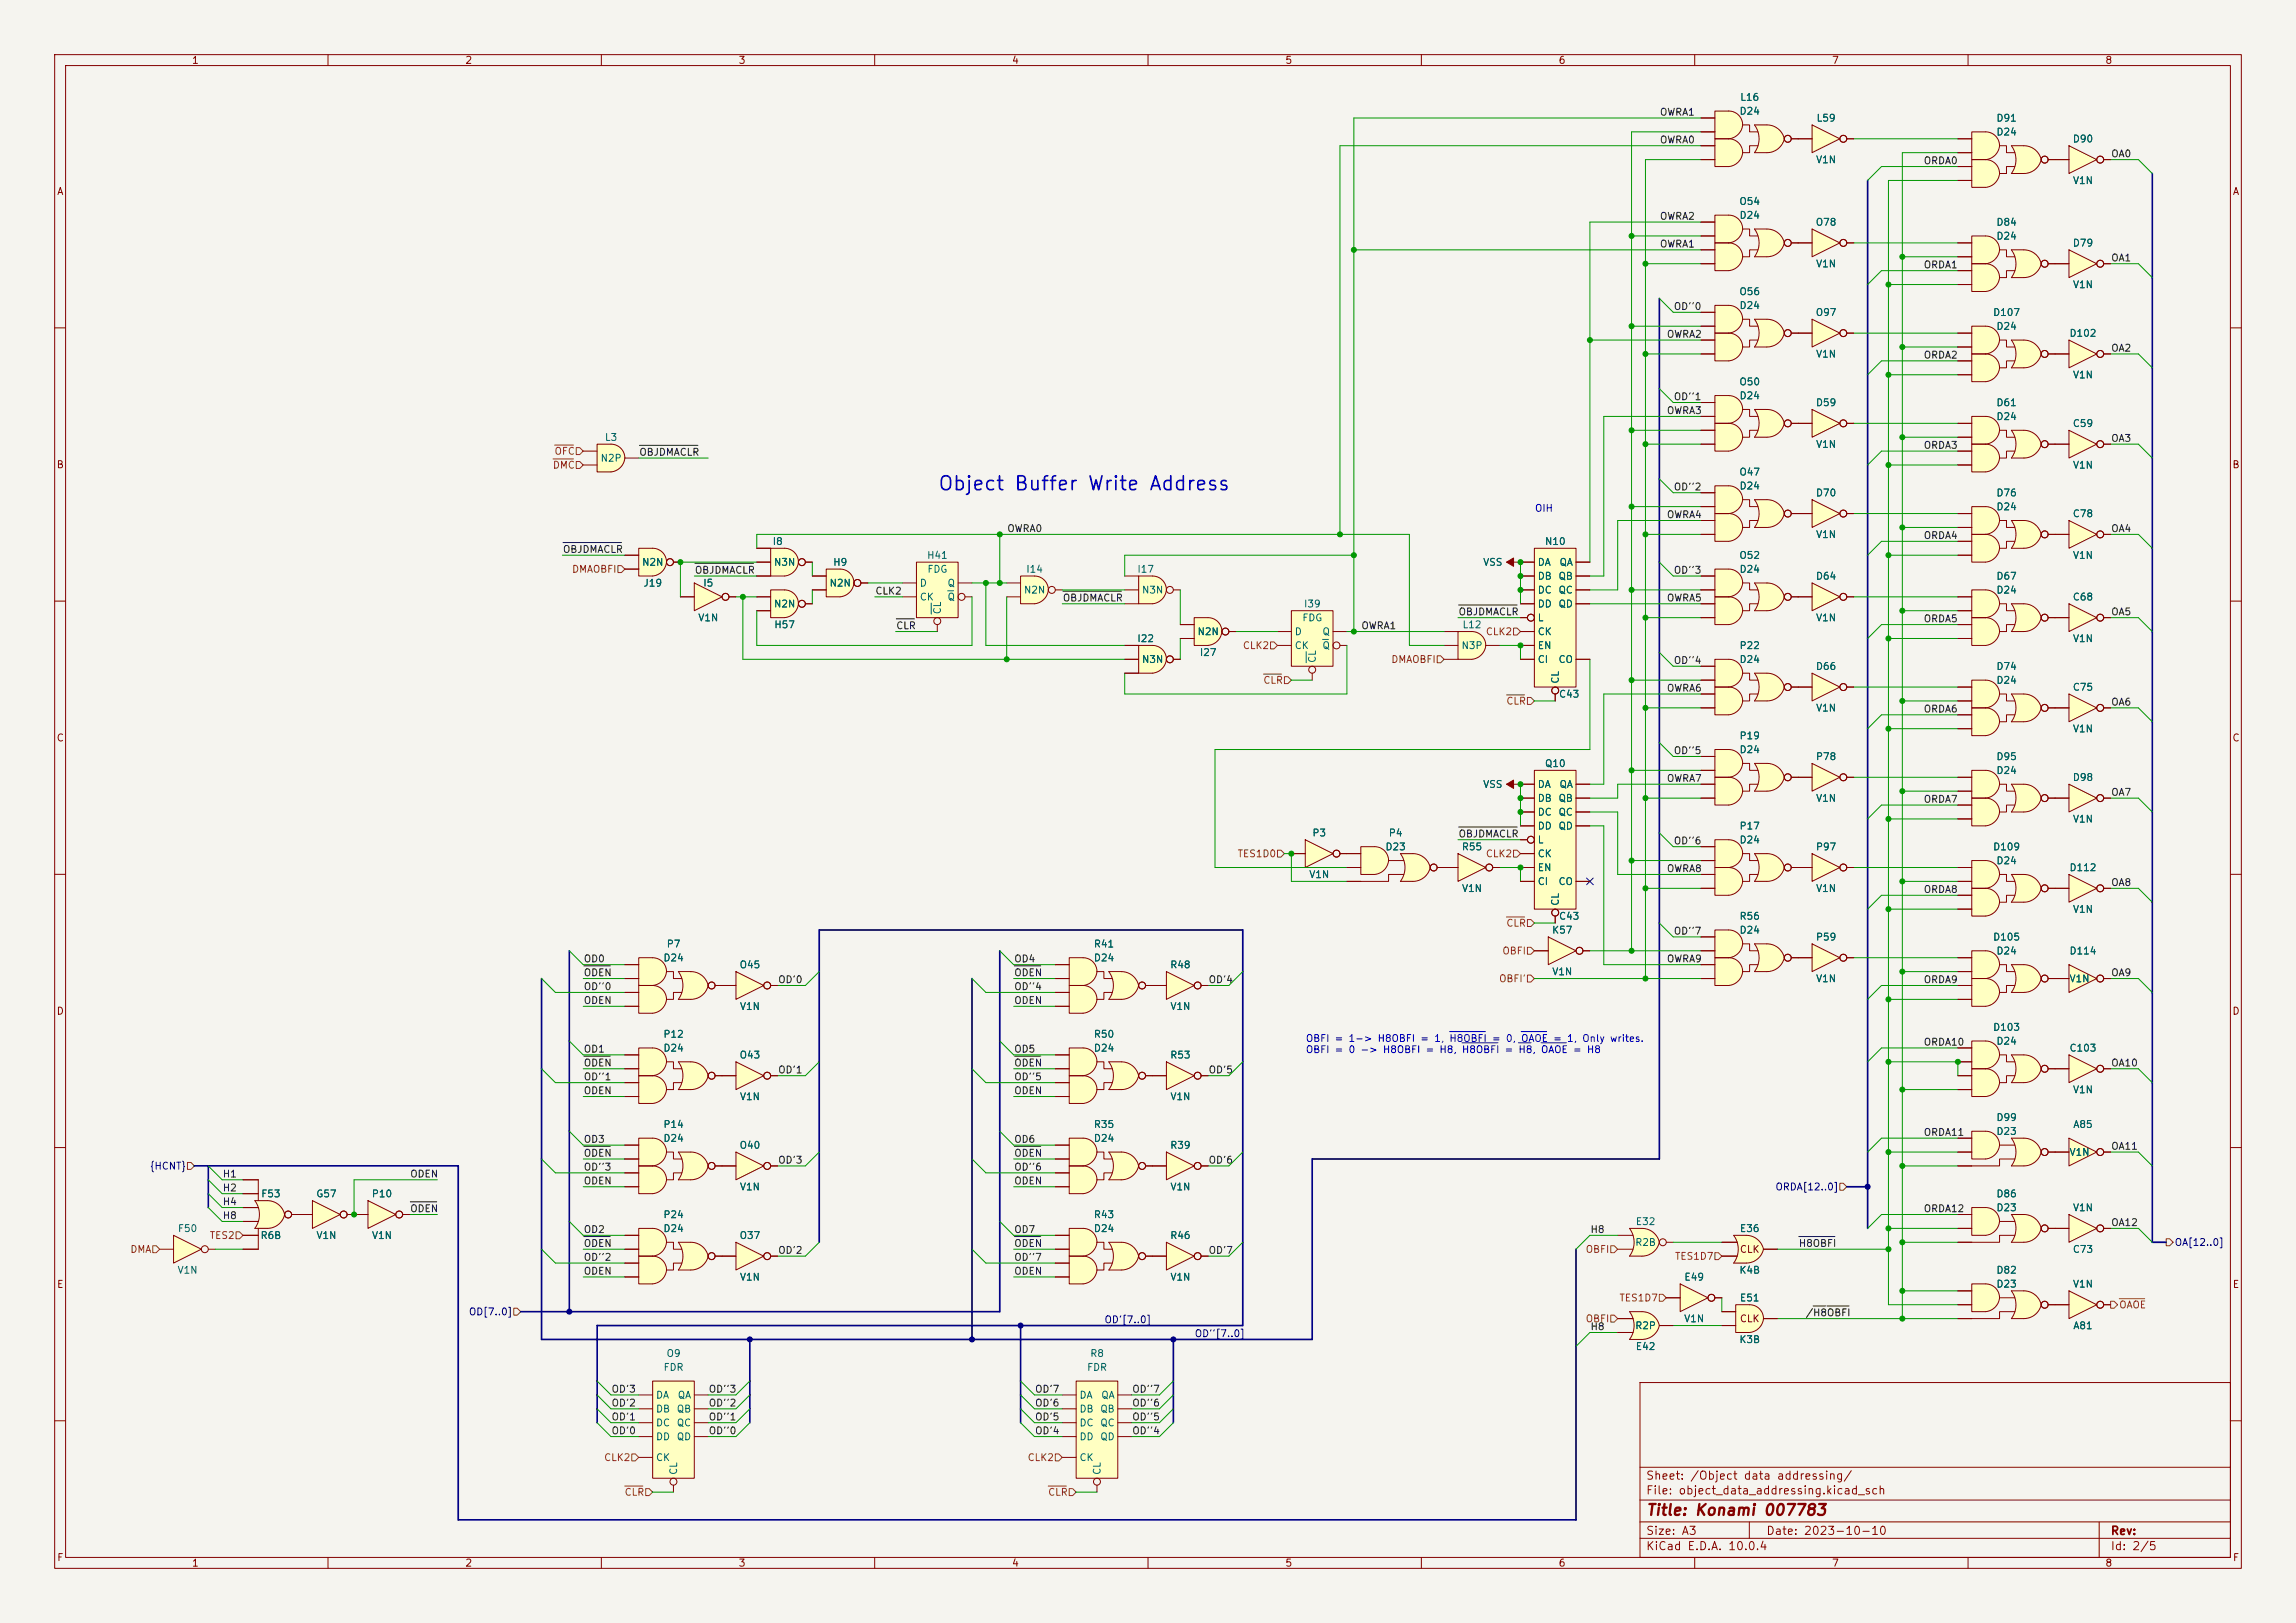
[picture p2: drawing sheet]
<svg xmlns="http://www.w3.org/2000/svg" width="420mm" height="297mm" viewBox="0 0 420 297" stroke-linecap="round" stroke-linejoin="round" font-family="sans-serif">
<defs><g id="words">
<text font-size="2.5" fill="#0000c2" x="171.4" y="90.4">Object Buffer Write Address</text>
<text font-size="2" fill="#840000" x="301" y="277.8">Title: Konami 007783</text>
<g font-size="1.5" fill="#840000">
<text x="301" y="273.8">File: object_data_addressing.kicad_sch</text>
<text x="301" y="271.1">Sheet: /Object data addressing/</text>
<text x="301" y="281.2">Size: A3</text>
<text x="323" y="281.2">Date: 2023-10-10</text>
<text x="386" y="281.2">Rev:</text>
<text x="301" y="284">KiCad E.D.A. 10.0.4</text>
<text x="386" y="284">Id: 2/5</text>
</g>
<g font-size="1.3" fill="#840000">
<text x="35" y="12">1</text>
<text x="85" y="12">2</text>
<text x="135" y="12">3</text>
<text x="185" y="12">4</text>
<text x="235" y="12">5</text>
<text x="285" y="12">6</text>
<text x="335" y="12">7</text>
<text x="385" y="12">8</text>
<text x="10.3" y="36">A</text>
<text x="408.3" y="36">A</text>
<text x="10.3" y="86">B</text>
<text x="408.2" y="86">B</text>
<text x="10.3" y="136">C</text>
<text x="408.2" y="136">C</text>
<text x="10.3" y="186">D</text>
<text x="408.2" y="186">D</text>
<text x="318.2" y="229.6">CLK</text>
<text x="10.3" y="236">E</text>
<text x="408.3" y="236">E</text>
<text x="318.2" y="242.3">CLK</text>
<text x="10.3" y="286">F</text>
<text x="35" y="287">1</text>
<text x="85" y="287">2</text>
<text x="135" y="287">3</text>
<text x="185" y="287">4</text>
<text x="235" y="287">5</text>
<text x="285" y="287">6</text>
<text x="335" y="287">7</text>
<text x="385" y="287">8</text>
<text x="408.3" y="286">F</text>
</g>
<g font-size="1.3" fill="#0f0f0f">
<text x="303.5" y="21.5">OWRA1</text>
<text x="303.5" y="26.5">OWRA0</text>
<text x="386.1" y="29.1">OA0</text>
<text x="351.8" y="30.4">ORDA0</text>
<text x="303.5" y="40.5">OWRA2</text>
<text x="303.5" y="45.6">OWRA1</text>
<text x="351.8" y="49.4">ORDA1</text>
<text x="386.1" y="48.1">OA1</text>
<text x="306.1" y="57">OD''0</text>
<text x="304.8" y="62.1">OWRA2</text>
<text x="351.8" y="65.9">ORDA2</text>
<text x="386.1" y="64.6">OA2</text>
<text x="304.8" y="76.1">OWRA3</text>
<text x="306.1" y="73.5">OD''1</text>
<text x="116.8" y="83.7">OBJDMACLR</text>
<text x="351.8" y="82.4">ORDA3</text>
<text x="386.1" y="81.2">OA3</text>
<text x="304.8" y="95.1">OWRA4</text>
<text x="306.1" y="90">OD''2</text>
<text x="102.9" y="101.5">OBJDMACLR</text>
<text x="184.1" y="97.7">OWRA0</text>
<text x="351.8" y="98.9">ORDA4</text>
<text x="386.1" y="97.7">OA4</text>
<text x="127" y="105.3">OBJDMACLR</text>
<text x="306.1" y="105.3">OD''3</text>
<text x="160" y="109.1">CLK2</text>
<text x="194.3" y="110.4">OBJDMACLR</text>
<text x="266.7" y="112.9">OBJDMACLR</text>
<text x="304.8" y="110.4">OWRA5</text>
<text x="386.1" y="112.9">OA5</text>
<text x="163.8" y="115.4">CLR</text>
<text x="248.9" y="115.4">OWRA1</text>
<text x="351.8" y="114.2">ORDA5</text>
<text x="306.1" y="121.8">OD''4</text>
<text x="304.8" y="126.9">OWRA6</text>
<text x="351.8" y="130.7">ORDA6</text>
<text x="386.1" y="129.4">OA6</text>
<text x="304.8" y="143.4">OWRA7</text>
<text x="306.1" y="138.3">OD''5</text>
<text x="351.8" y="147.2">ORDA7</text>
<text x="386.1" y="145.9">OA7</text>
<text x="266.7" y="153.5">OBJDMACLR</text>
<text x="306.1" y="154.8">OD''6</text>
<text x="304.8" y="159.9">OWRA8</text>
<text x="351.8" y="163.7">ORDA8</text>
<text x="386.1" y="162.4">OA8</text>
<text x="306.1" y="171.3">OD''7</text>
<text x="106.7" y="178.9">ODEN</text>
<text x="106.7" y="176.4">OD0</text>
<text x="185.4" y="176.4">OD4</text>
<text x="185.4" y="178.9">ODEN</text>
<text x="304.8" y="176.4">OWRA9</text>
<text x="386.1" y="178.9">OA9</text>
<text x="106.7" y="181.5">OD''0</text>
<text x="106.7" y="184">ODEN</text>
<text x="142.2" y="180.2">OD'0</text>
<text x="185.4" y="181.5">OD''4</text>
<text x="185.4" y="184">ODEN</text>
<text x="221" y="180.2">OD'4</text>
<text x="351.8" y="180.2">ORDA9</text>
<text x="351.8" y="191.6">ORDA10</text>
<text x="106.7" y="192.9">OD1</text>
<text x="106.7" y="195.5">ODEN</text>
<text x="106.7" y="198">OD''1</text>
<text x="142.2" y="196.7">OD'1</text>
<text x="185.4" y="192.9">OD5</text>
<text x="185.4" y="195.5">ODEN</text>
<text x="185.4" y="198">OD''5</text>
<text x="221" y="196.7">OD'5</text>
<text x="386.1" y="195.5">OA10</text>
<text x="106.7" y="200.5">ODEN</text>
<text x="185.4" y="200.5">ODEN</text>
<text x="106.7" y="209.4">OD3</text>
<text x="185.4" y="209.4">OD6</text>
<text x="351.8" y="208.2">ORDA11</text>
<text x="40.6" y="215.8">H1</text>
<text x="74.9" y="215.8">ODEN</text>
<text x="106.7" y="214.5">OD''3</text>
<text x="106.7" y="212">ODEN</text>
<text x="142.2" y="213.2">OD'3</text>
<text x="185.4" y="212">ODEN</text>
<text x="185.4" y="214.5">OD''6</text>
<text x="221" y="213.2">OD'6</text>
<text x="386.1" y="210.7">OA11</text>
<text x="40.6" y="218.3">H2</text>
<text x="40.6" y="220.9">H4</text>
<text x="106.7" y="217">ODEN</text>
<text x="185.4" y="217">ODEN</text>
<text x="40.6" y="223.4">H8</text>
<text x="74.9" y="222.1">ODEN</text>
<text x="106.7" y="225.9">OD2</text>
<text x="185.4" y="225.9">OD7</text>
<text x="290.8" y="225.9">H8</text>
<text x="351.8" y="222.1">ORDA12</text>
<text x="386.1" y="224.7">OA12</text>
<text x="106.7" y="231">OD''2</text>
<text x="106.7" y="228.5">ODEN</text>
<text x="106.7" y="233.6">ODEN</text>
<text x="142.2" y="229.7">OD'2</text>
<text x="185.4" y="228.5">ODEN</text>
<text x="185.4" y="231">OD''7</text>
<text x="185.4" y="233.6">ODEN</text>
<text x="221" y="229.7">OD'7</text>
<text x="328.9" y="228.5">H8OBFI</text>
<text x="290.8" y="243.7">H8</text>
<text x="330.2" y="241.2">/H8OBFI</text>
<text x="111.8" y="257.7">OD'2</text>
<text x="111.8" y="255.1">OD'3</text>
<text x="129.5" y="255.1">OD''3</text>
<text x="129.5" y="257.7">OD''2</text>
<text x="189.2" y="257.7">OD'6</text>
<text x="189.2" y="255.1">OD'7</text>
<text x="207" y="257.7">OD''6</text>
<text x="207" y="255.1">OD''7</text>
<text x="111.8" y="262.8">OD'0</text>
<text x="111.8" y="260.2">OD'1</text>
<text x="129.5" y="260.2">OD''1</text>
<text x="129.5" y="262.8">OD''0</text>
<text x="189.2" y="262.8">OD'4</text>
<text x="189.2" y="260.2">OD'5</text>
<text x="207" y="262.8">OD''4</text>
<text x="207" y="260.2">OD''5</text>
</g>
<g font-size="1.3" fill="#006464">
<text x="318.1" y="21.3">D24</text>
<text x="318.2" y="18.8">L16</text>
<text x="332.2" y="22.6">L59</text>
<text x="365.1" y="22.6">D91</text>
<text x="365.1" y="25.1">D24</text>
<text x="379.1" y="26.4">D90</text>
<text x="332.1" y="30.2">V1N</text>
<text x="379.1" y="34">V1N</text>
<text x="318.1" y="37.8">O54</text>
<text x="318.1" y="40.3">D24</text>
<text x="332" y="41.6">O78</text>
<text x="365.1" y="41.6">D84</text>
<text x="365.1" y="44.2">D24</text>
<text x="379.1" y="45.4">D79</text>
<text x="332.1" y="49.2">V1N</text>
<text x="379.1" y="53">V1N</text>
<text x="318.1" y="54.3">O56</text>
<text x="318.1" y="56.9">D24</text>
<text x="332" y="58.1">O97</text>
<text x="364.5" y="58.1">D107</text>
<text x="332.1" y="65.7">V1N</text>
<text x="365.1" y="60.7">D24</text>
<text x="378.4" y="61.9">D102</text>
<text x="318.1" y="70.8">O50</text>
<text x="379.1" y="69.6">V1N</text>
<text x="318.1" y="73.4">D24</text>
<text x="332.1" y="74.6">D59</text>
<text x="365.1" y="74.6">D61</text>
<text x="365.1" y="77.2">D24</text>
<text x="110.5" y="81">L3</text>
<text x="332.1" y="82.3">V1N</text>
<text x="379.1" y="78.4">C59</text>
<text x="109.8" y="84.8">N2P</text>
<text x="318.1" y="87.3">O47</text>
<text x="318.1" y="89.9">D24</text>
<text x="379.1" y="86.1">V1N</text>
<text x="332.1" y="91.1">D70</text>
<text x="365.1" y="91.1">D76</text>
<text x="365.1" y="93.7">D24</text>
<text x="379.1" y="95">C78</text>
<text x="141.2" y="100">I8</text>
<text x="282.5" y="100">N10</text>
<text x="332.1" y="98.8">V1N</text>
<text x="117.3" y="103.8">N2N</text>
<text x="117.6" y="107.7">J19</text>
<text x="128.5" y="107.7">I5</text>
<text x="141.5" y="103.8">N3N</text>
<text x="151.6" y="107.7">N2N</text>
<text x="152.3" y="103.8">H9</text>
<text x="168.1" y="107.7">D</text>
<text x="169.5" y="102.6">H41</text>
<text x="169.5" y="105.1">FDG</text>
<text x="173.2" y="107.7">Q</text>
<text x="187.6" y="105.1">I14</text>
<text x="207.9" y="105.1">I17</text>
<text x="271.2" y="103.8">VSS</text>
<text x="281.2" y="103.8">DA</text>
<text x="281.2" y="106.4">DB</text>
<text x="285" y="106.4">QB</text>
<text x="285.2" y="103.8">QA</text>
<text x="318.1" y="102.6">O52</text>
<text x="318.1" y="105.1">D24</text>
<text x="332.1" y="106.4">D64</text>
<text x="365.1" y="106.4">D67</text>
<text x="379.1" y="102.6">V1N</text>
<text x="141.5" y="111.5">N2N</text>
<text x="168.1" y="110.2">CK</text>
<text x="172.4" y="112.5" transform="rotate(-90 172.4 112.5)">CL</text>
<text x="173.2" y="110.2">Q</text>
<text x="187.2" y="108.9">N2N</text>
<text x="208.8" y="108.9">N3N</text>
<text x="238.4" y="111.5">I39</text>
<text x="281.2" y="108.9">DC</text>
<text x="281.2" y="111.5">DD</text>
<text x="285" y="108.9">QC</text>
<text x="285" y="111.5">QD</text>
<text x="365.1" y="108.9">D24</text>
<text x="379.1" y="110.2">C68</text>
<text x="127.6" y="114">V1N</text>
<text x="141.5" y="115.3">H57</text>
<text x="207.9" y="117.8">I22</text>
<text x="218.9" y="116.5">N2N</text>
<text x="236.7" y="116.5">D</text>
<text x="236.7" y="119.1">CK</text>
<text x="238.1" y="114">FDG</text>
<text x="241.8" y="116.5">Q</text>
<text x="241.8" y="119.1">Q</text>
<text x="267.2" y="119.1">N3P</text>
<text x="267.4" y="115.3">L12</text>
<text x="281.2" y="114">L</text>
<text x="281.2" y="116.5">CK</text>
<text x="281.2" y="119.1">EN</text>
<text x="318.1" y="119.1">P22</text>
<text x="332.1" y="114">V1N</text>
<text x="379.1" y="117.8">V1N</text>
<text x="208.8" y="121.6">N3N</text>
<text x="219.4" y="120.4">I27</text>
<text x="241" y="121.4" transform="rotate(-90 241 121.4)">CL</text>
<text x="281.2" y="121.6">CI</text>
<text x="285" y="121.6">CO</text>
<text x="285.5" y="125.2" transform="rotate(-90 285.5 125.2)">CL</text>
<text x="318.1" y="121.6">D24</text>
<text x="332.1" y="122.9">D66</text>
<text x="365.1" y="122.9">D74</text>
<text x="365.1" y="125.4">D24</text>
<text x="285.1" y="128">C43</text>
<text x="332.1" y="130.5">V1N</text>
<text x="379.1" y="126.7">C75</text>
<text x="318.1" y="135.6">P19</text>
<text x="379.1" y="134.3">V1N</text>
<text x="282.5" y="140.7">Q10</text>
<text x="318.1" y="138.1">D24</text>
<text x="332.1" y="139.4">P78</text>
<text x="365.1" y="139.4">D95</text>
<text x="365.1" y="141.9">D24</text>
<text x="379.1" y="143.2">D98</text>
<text x="271.2" y="144.5">VSS</text>
<text x="281.2" y="144.5">DA</text>
<text x="281.2" y="147">DB</text>
<text x="281.2" y="149.6">DC</text>
<text x="285" y="147">QB</text>
<text x="285" y="149.6">QC</text>
<text x="285.2" y="144.5">QA</text>
<text x="332.1" y="147">V1N</text>
<text x="240" y="153.4">P3</text>
<text x="253.3" y="155.9">D23</text>
<text x="253.9" y="153.4">P4</text>
<text x="267.3" y="155.9">R55</text>
<text x="281.2" y="152.1">DD</text>
<text x="281.2" y="154.6">L</text>
<text x="285" y="152.1">QD</text>
<text x="318.1" y="152.1">P17</text>
<text x="318.1" y="154.6">D24</text>
<text x="332.1" y="155.9">P97</text>
<text x="364.5" y="155.9">D109</text>
<text x="379.1" y="150.8">V1N</text>
<text x="239.4" y="161">V1N</text>
<text x="281.2" y="157.2">CK</text>
<text x="281.2" y="159.7">EN</text>
<text x="365.1" y="158.5">D24</text>
<text x="378.4" y="159.7">D112</text>
<text x="267.3" y="163.5">V1N</text>
<text x="281.2" y="162.3">CI</text>
<text x="285" y="162.3">CO</text>
<text x="285.5" y="165.9" transform="rotate(-90 285.5 165.9)">CL</text>
<text x="332.1" y="163.5">V1N</text>
<text x="379.1" y="167.3">V1N</text>
<text x="121.8" y="173.7">P7</text>
<text x="200" y="173.7">R41</text>
<text x="283.8" y="171.2">K57</text>
<text x="285.1" y="168.6">C43</text>
<text x="318.1" y="168.6">R56</text>
<text x="318.1" y="171.2">D24</text>
<text x="332.1" y="172.4">P59</text>
<text x="364.5" y="172.4">D105</text>
<text x="121.2" y="176.2">D24</text>
<text x="135.2" y="177.5">O45</text>
<text x="200" y="176.2">D24</text>
<text x="214" y="177.5">R48</text>
<text x="283.8" y="178.8">V1N</text>
<text x="365.1" y="175">D24</text>
<text x="378.4" y="175">D114</text>
<text x="135.2" y="185.1">V1N</text>
<text x="214" y="185.1">V1N</text>
<text x="332.1" y="180">V1N</text>
<text x="378.5" y="180.1">V1N</text>
<text x="121.2" y="190.2">P12</text>
<text x="200" y="190.2">R50</text>
<text x="364.5" y="188.9">D103</text>
<text x="365.1" y="191.5">D24</text>
<text x="121.2" y="192.7">D24</text>
<text x="135.2" y="194">O43</text>
<text x="200" y="192.7">D24</text>
<text x="214" y="194">R53</text>
<text x="378.4" y="192.7">C103</text>
<text x="135.2" y="201.6">V1N</text>
<text x="214" y="201.6">V1N</text>
<text x="379.1" y="200.4">V1N</text>
<text x="121.2" y="206.7">P14</text>
<text x="121.2" y="209.3">D24</text>
<text x="200" y="206.7">R35</text>
<text x="200" y="209.3">D24</text>
<text x="365.1" y="205.4">D99</text>
<text x="365.1" y="208">D23</text>
<text x="379.1" y="206.7">A85</text>
<text x="135.2" y="210.5">O40</text>
<text x="214" y="210.5">R39</text>
<text x="378.5" y="211.8">V1N</text>
<text x="47.7" y="219.4">F53</text>
<text x="57.7" y="219.4">G57</text>
<text x="67.9" y="219.4">P10</text>
<text x="135.2" y="218.1">V1N</text>
<text x="214" y="218.1">V1N</text>
<text x="365.1" y="219.4">D86</text>
<text x="365.1" y="222">D23</text>
<text x="379.1" y="222">V1N</text>
<text x="32.4" y="225.8">F50</text>
<text x="47.6" y="227">R6B</text>
<text x="57.8" y="227">V1N</text>
<text x="67.9" y="227">V1N</text>
<text x="121.2" y="223.2">P24</text>
<text x="121.2" y="225.8">D24</text>
<text x="135.2" y="227">O37</text>
<text x="200" y="223.2">R43</text>
<text x="200" y="225.8">D24</text>
<text x="214" y="227">R46</text>
<text x="299.1" y="224.5">E32</text>
<text x="318.2" y="225.8">E36</text>
<text x="32.4" y="233.4">V1N</text>
<text x="299" y="228.3">R2B</text>
<text x="318.1" y="233.4">K4B</text>
<text x="365.1" y="233.4">D82</text>
<text x="379.1" y="229.6">C73</text>
<text x="135.2" y="234.7">V1N</text>
<text x="214" y="234.7">V1N</text>
<text x="308" y="234.7">E49</text>
<text x="318.2" y="238.5">E51</text>
<text x="365.1" y="235.9">D23</text>
<text x="379.1" y="235.9">V1N</text>
<text x="299" y="243.5">R2P</text>
<text x="308" y="242.3">V1N</text>
<text x="379.1" y="243.5">A81</text>
<text x="121.3" y="251.2">FDR</text>
<text x="121.8" y="248.6">O9</text>
<text x="198.7" y="251.2">FDR</text>
<text x="199.3" y="248.6">R8</text>
<text x="299.1" y="247.4">E42</text>
<text x="318.1" y="246.1">K3B</text>
<text x="119.9" y="256.2">DA</text>
<text x="123.9" y="256.2">QA</text>
<text x="197.4" y="256.2">DA</text>
<text x="201.3" y="256.2">QA</text>
<text x="119.9" y="258.8">DB</text>
<text x="119.9" y="261.3">DC</text>
<text x="119.9" y="263.9">DD</text>
<text x="123.7" y="258.8">QB</text>
<text x="123.7" y="261.3">QC</text>
<text x="123.7" y="263.9">QD</text>
<text x="197.4" y="258.8">DB</text>
<text x="197.4" y="261.3">DC</text>
<text x="197.4" y="263.9">DD</text>
<text x="201.2" y="258.8">QB</text>
<text x="201.2" y="261.3">QC</text>
<text x="201.2" y="263.9">QD</text>
<text x="119.9" y="267.7">CK</text>
<text x="197.4" y="267.7">CK</text>
<text x="124.2" y="270" transform="rotate(-90 124.2 270)">CL</text>
<text x="201.6" y="270" transform="rotate(-90 201.6 270)">CL</text>
</g>
<g font-size="1.3" fill="#725600">
<text x="101.3" y="83.5">OFC</text>
<text x="101" y="86.1">DMC</text>
<text x="104.5" y="105.1">DMAOBFI</text>
<text x="227.2" y="119.1">CLK2</text>
<text x="271.7" y="116.5">CLK2</text>
<text x="231" y="125.4">CLR</text>
<text x="254.4" y="121.6">DMAOBFI</text>
<text x="275.4" y="129.2">CLR</text>
<text x="226.3" y="157.2">TES1D0</text>
<text x="271.7" y="157.2">CLK2</text>
<text x="275.4" y="169.9">CLR</text>
<text x="274.7" y="175">OBFI</text>
<text x="274.1" y="180">OBFI'</text>
<text x="38.3" y="227">TES2</text>
<text x="23.7" y="229.6">DMA</text>
<text x="290" y="229.6">OBFI</text>
<text x="306.3" y="230.8">TES1D7</text>
<text x="296.1" y="238.5">TES1D7</text>
<text x="387.5" y="239.7">OAOE</text>
<text x="290" y="242.3">OBFI</text>
<text x="110.4" y="267.7">CLK2</text>
<text x="187.9" y="267.7">CLK2</text>
<text x="114.1" y="274">CLR</text>
<text x="191.6" y="274">CLR</text>
</g>
<g font-size="1.3" fill="#0000c2">
<text x="280.7" y="94">OIH</text>
<text x="238.8" y="191">OBFI = 1-&gt; H8OBFI = 1, H8OBFI = 0, OAOE = 1, Only writes.</text>
<text x="238.8" y="193">OBFI = 0 -&gt; H8OBFI = H8, H8OBFI = H8, OAOE = H8</text>
</g>
<g font-size="1.3" fill="#000084">
<text x="27.3" y="214.3">{HCNT}</text>
<text x="324.7" y="218.1">ORDA[12..0]</text>
<text x="397.7" y="228.3">OA[12..0]</text>
<text x="85.7" y="241">OD[7..0]</text>
<text x="201.9" y="242.4">OD'[7..0]</text>
<text x="218.4" y="245">OD''[7..0]</text>
</g>
</g></defs>
<path d="M0 0h420v297h-420z" fill="#f5f4ef" stroke="#f5f4ef" stroke-width=".18"/>
<g fill="none" stroke="#840000" stroke-width=".18">
<path d="M10 10h400v277h-400zM12 12h396v273h-396zM60 10v2M110 10v2M160 10v2M210 10v2M260 10v2M310 10v2M360 10v2M10 60h2M408 60h2M10 110h2"/>
<path d="M408 110h2M10 160h2M408 160h2M10 210h2M408 210h2M300 253h108v32h-108zM10 260h2M300 278.5h108M300 274.5h108M300 268.5h108M320 278.5v3M384 278.5v6.5"/>
<path d="M408 260h2M60 285v2M110 285v2M160 285v2M210 285v2M260 285v2M300 281.5h108M310 285v2M360 285v2"/>
</g>
<path d="M167.6 102.9h7.7v10.1h-7.7z" fill="#ffffc2"/>
<g fill="none" stroke="#840000" stroke-width=".18">
<path d="M165.1 106.7h2.5M165.1 109.2h2.5M167.6 102.9h7.7v10.1h-7.7zM171.4 114.3v1.3M175.3 106.7h2.5M176.5 109.2h1.3"/>
<circle cx="171.4" cy="113.7" r=".63"/>
<circle cx="175.9" cy="109.2" r=".63"/>
</g>
<path d="M170.3 110.4v2M173.3 108.1h1.1" fill="none" stroke="#006464" stroke-width=".18"/>
<path d="M331.5 74.9l5 2.6-5 2.5z" fill="#ffffc2"/>
<g fill="none" stroke="#840000" stroke-width=".18">
<path d="M328.9 77.5h2.6M331.5 74.9l5 2.6-5 2.5zM337.8 77.5h1.3"/>
<circle cx="337.2" cy="77.5" r=".63"/>
</g>
<path d="M378.5 110.5l5 2.5-5 2.6z" fill="#ffffc2"/>
<g fill="none" stroke="#840000" stroke-width=".18">
<path d="M375.9 113h2.6M378.5 110.5l5 2.5-5 2.6zM384.8 113h1.3"/>
<circle cx="384.2" cy="113" r=".63"/>
</g>
<path d="M210.6 120.4l2.8 .3a2.82 2.82 0 0 1-2.6 2.5z" fill="#ffffc2" stroke="#ffffc2" stroke-width=".18"/>
<path d="M208.3 118.1h2.5v5.1h-2.5z" fill="#ffffc2"/>
<g fill="#ffffc2" stroke="#ffffc2" stroke-width=".18">
<path d="M210.8 118.1a2.54 2.54 0 0 1 2.6 2.6h-2.6z"/>
<path d="M197.9 177.5l2.8 .3a2.82 2.82 0 0 1-2.6 2.5z"/>
<path d="M197.9 182.6l2.8 .3a2.82 2.82 0 0 1-2.6 2.5z"/>
</g>
<g fill="none" stroke="#840000" stroke-width=".18">
<path d="M205.7 118.1h2.6M208.3 118.1h2.5a2.53 2.53 0 0 1 2.6 2.4 2.53 2.53 0 0 1-2.3 2.7h-2.8zM205.7 120.7h2.6M205.7 123.2h2.6M214.6 120.7h1.3"/>
<circle cx="214" cy="120.6" r=".63"/>
</g>
<g fill="#ffffc2">
<path d="M195.6 175.3h2.5v5h-2.5z"/>
<path d="M195.6 180.3h2.5v5.1h-2.5z"/>
</g>
<g fill="#ffffc2" stroke="#ffffc2" stroke-width=".18">
<path d="M198.1 175.3a2.54 2.54 0 0 1 2.6 2.5h-2.6z"/>
<path d="M198.1 180.3a2.54 2.54 0 0 1 2.6 2.6h-2.6z"/>
</g>
<path d="M202.8 177.8h2.3" fill="none" stroke="#ffffc2" stroke-width=".18"/>
<path d="M202.8 177.8h2.3v5.1h-2.3a4.3 4.3 0 0 0 0-5.1z" fill="#ffffc2"/>
<g fill="#ffffc2" stroke="#ffffc2" stroke-width=".18">
<path d="M205.1 179.6l3.2 .7a3.2 3.2 0 0 1-3.2 2.6z"/>
<path d="M205.1 177.8a3.2 3.2 0 0 1 3.2 2.5l-3.2 .7z"/>
</g>
<g fill="none" stroke="#840000" stroke-width=".18">
<path d="M193 176.5h2.6M193 179.1h2.6M200.7 177.8a2.82 2.82 0 0 1-2.6 2.5M200.7 177.8a2.54 2.54 0 0 0-2.6-2.5h-2.5v5h2.5M200.7 177.8h1.2v1.3h1.6M193 181.6h2.6M193 184.2h2.6M198.1 180.3h-2.5v5.1h2.5a2.82 2.82 0 0 0 2.6-2.5M198.1 180.3a2.54 2.54 0 0 1 2.6 2.6M203.5 181.6h-1.6v1.3h-1.2M205.1 182.9a3.3 3.3 0 0 0 3.2-2.6 3.2 3.2 0 0 0-3.2-2.5h-2.3a4.3 4.3 0 0 1 0 5.1M209.5 180.3h1.3"/>
<circle cx="208.9" cy="180.3" r=".63"/>
</g>
<path d="M202.8 182.9h2.3z" fill="#840000" stroke="#840000" stroke-width=".18"/>
<path d="M213.4 177.8l5 2.5-5 2.6z" fill="#ffffc2"/>
<g fill="none" stroke="#840000" stroke-width=".18">
<path d="M213.4 177.8l5 2.5-5 2.6zM210.8 180.3h2.6M219.7 180.3h1.3"/>
<circle cx="219.1" cy="180.3" r=".63"/>
</g>
<path d="M331.5 156.2l5 2.6-5 2.5z" fill="#ffffc2"/>
<g fill="none" stroke="#840000" stroke-width=".18">
<path d="M328.9 158.8h2.6M331.5 156.2l5 2.6-5 2.5zM337.8 158.8h1.3"/>
<circle cx="337.2" cy="158.7" r=".63"/>
</g>
<path d="M331.5 172.7l5 2.6-5 2.5z" fill="#ffffc2"/>
<g fill="none" stroke="#840000" stroke-width=".18">
<path d="M328.9 175.3h2.6M331.5 172.7l5 2.6-5 2.5zM337.8 175.3h1.3"/>
<circle cx="337.2" cy="175.3" r=".63"/>
</g>
<path d="M213.4 194.3l5 2.6-5 2.5z" fill="#ffffc2"/>
<g fill="none" stroke="#840000" stroke-width=".18">
<path d="M210.8 196.9h2.6M213.4 194.3l5 2.6-5 2.5zM219.7 196.9h1.3"/>
<circle cx="219.1" cy="196.8" r=".63"/>
</g>
<g fill="#ffffc2" stroke="#ffffc2" stroke-width=".18">
<path d="M197.9 210.5l2.8 .3a2.82 2.82 0 0 1-2.6 2.6z"/>
<path d="M197.9 215.6l2.8 .3a2.82 2.82 0 0 1-2.6 2.5z"/>
</g>
<g fill="#ffffc2">
<path d="M195.6 208.3h2.5v5.1h-2.5z"/>
<path d="M195.6 213.4h2.5v5h-2.5z"/>
</g>
<g fill="#ffffc2" stroke="#ffffc2" stroke-width=".18">
<path d="M198.1 208.3a2.54 2.54 0 0 1 2.6 2.5h-2.6z"/>
<path d="M198.1 213.4a2.54 2.54 0 0 1 2.6 2.5h-2.6z"/>
</g>
<path d="M202.8 210.8h2.3" fill="none" stroke="#ffffc2" stroke-width=".18"/>
<path d="M202.8 210.8h2.3v5.1h-2.3a4.3 4.3 0 0 0 0-5.1z" fill="#ffffc2"/>
<g fill="#ffffc2" stroke="#ffffc2" stroke-width=".18">
<path d="M205.1 212.7l3.2 .7a3.2 3.2 0 0 1-3.2 2.5z"/>
<path d="M205.1 210.8a3.2 3.2 0 0 1 3.2 2.6l-3.2 .7z"/>
<path d="M197.9 227.1l2.8 .2a2.82 2.82 0 0 1-2.6 2.6z"/>
<path d="M197.9 232.1l2.8 .3a2.82 2.82 0 0 1-2.6 2.5z"/>
</g>
<g fill="none" stroke="#840000" stroke-width=".18">
<path d="M193 209.6h2.6M193 212.1h2.6M193 214.6h2.6M193 217.2h2.6M198.1 213.4h-2.5v5h2.5a2.82 2.82 0 0 0 2.6-2.5M198.1 213.4a2.54 2.54 0 0 1 2.6 2.5M200.7 210.8a2.82 2.82 0 0 1-2.6 2.6M200.7 210.8a2.54 2.54 0 0 0-2.6-2.5h-2.5v5.1h2.5M200.7 210.8h1.2v1.3h1.6M203.5 214.6h-1.6v1.3h-1.2M205.1 215.9a3.3 3.3 0 0 0 3.2-2.5 3.2 3.2 0 0 0-3.2-2.6h-2.3a4.3 4.3 0 0 1 0 5.1M209.5 213.4h1.3"/>
<circle cx="208.9" cy="213.4" r=".63"/>
</g>
<path d="M202.8 215.9h2.3z" fill="#840000" stroke="#840000" stroke-width=".18"/>
<g fill="#ffffc2">
<path d="M195.6 224.8h2.5v5.1h-2.5z"/>
<path d="M195.6 229.9h2.5v5h-2.5z"/>
</g>
<g fill="#ffffc2" stroke="#ffffc2" stroke-width=".18">
<path d="M198.1 224.8a2.54 2.54 0 0 1 2.6 2.5h-2.6z"/>
<path d="M198.1 229.9a2.54 2.54 0 0 1 2.6 2.5h-2.6z"/>
</g>
<path d="M202.8 227.3h2.3" fill="none" stroke="#ffffc2" stroke-width=".18"/>
<path d="M202.8 227.3h2.3v5.1h-2.3a4.3 4.3 0 0 0 0-5.1z" fill="#ffffc2"/>
<g fill="#ffffc2" stroke="#ffffc2" stroke-width=".18">
<path d="M205.1 229.2l3.2 .7a3.2 3.2 0 0 1-3.2 2.5z"/>
<path d="M205.1 227.3a3.2 3.2 0 0 1 3.2 2.6l-3.2 .7z"/>
</g>
<g fill="none" stroke="#840000" stroke-width=".18">
<path d="M193 226.1h2.6M193 228.6h2.6M193 231.1h2.6M193 233.7h2.6M198.1 229.9h-2.5v5h2.5a2.82 2.82 0 0 0 2.6-2.5M198.1 229.9a2.54 2.54 0 0 1 2.6 2.5M200.7 227.3a2.82 2.82 0 0 1-2.6 2.6M200.7 227.3a2.54 2.54 0 0 0-2.6-2.5h-2.5v5.1h2.5M200.7 227.3h1.2v1.3h1.6M203.5 231.1h-1.6v1.3h-1.2M205.1 232.4a3.3 3.3 0 0 0 3.2-2.5 3.2 3.2 0 0 0-3.2-2.6h-2.3a4.3 4.3 0 0 1 0 5.1M209.5 229.9h1.3"/>
<circle cx="208.9" cy="229.9" r=".63"/>
</g>
<path d="M202.8 232.4h2.3z" fill="#840000" stroke="#840000" stroke-width=".18"/>
<path d="M331.5 139.7l5 2.5-5 2.6z" fill="#ffffc2"/>
<g fill="none" stroke="#840000" stroke-width=".18">
<path d="M331.5 139.7l5 2.5-5 2.6zM328.9 142.2h2.6M337.8 142.2h1.3"/>
<circle cx="337.2" cy="142.2" r=".63"/>
</g>
<path d="M213.4 227.3l5 2.6-5 2.5z" fill="#ffffc2"/>
<g fill="none" stroke="#840000" stroke-width=".18">
<path d="M210.8 229.9h2.6M213.4 227.3l5 2.6-5 2.5zM219.7 229.9h1.3"/>
<circle cx="219.1" cy="229.9" r=".63"/>
</g>
<g fill="#ffffc2" stroke="#ffffc2" stroke-width=".18">
<path d="M316 155.9l2.8 .3a2.82 2.82 0 0 1-2.6 2.6z"/>
<path d="M316 161l2.8 .3a2.82 2.82 0 0 1-2.6 2.5z"/>
</g>
<g fill="#ffffc2">
<path d="M313.7 153.7h2.5v5.1h-2.5z"/>
<path d="M313.7 158.8h2.5v5h-2.5z"/>
</g>
<g fill="#ffffc2" stroke="#ffffc2" stroke-width=".18">
<path d="M316.2 153.7a2.54 2.54 0 0 1 2.6 2.5h-2.6z"/>
<path d="M316.2 158.8a2.54 2.54 0 0 1 2.6 2.5h-2.6z"/>
</g>
<path d="M320.9 156.2h2.3" fill="none" stroke="#ffffc2" stroke-width=".18"/>
<path d="M320.9 156.2h2.3v5.1h-2.3a4.3 4.3 0 0 0 0-5.1z" fill="#ffffc2"/>
<g fill="#ffffc2" stroke="#ffffc2" stroke-width=".18">
<path d="M323.2 158l3.2 .8a3.2 3.2 0 0 1-3.2 2.5z"/>
<path d="M323.2 156.2a3.3 3.3 0 0 1 3.2 2.5l-3.2 .8z"/>
<path d="M316 172.4l2.8 .3a2.82 2.82 0 0 1-2.6 2.6z"/>
<path d="M316 177.5l2.8 .3a2.82 2.82 0 0 1-2.6 2.5z"/>
</g>
<g fill="none" stroke="#840000" stroke-width=".18">
<path d="M311.1 154.9h2.6M311.1 157.5h2.6M316.2 158.8h-2.5v5h2.5a2.82 2.82 0 0 0 2.6-2.5M316.2 158.8a2.54 2.54 0 0 1 2.6 2.5M318.8 156.2a2.82 2.82 0 0 1-2.6 2.6M318.8 156.2a2.54 2.54 0 0 0-2.6-2.5h-2.5v5.1h2.5M318.8 156.2h1.2v1.3h1.6M327.7 158.8h1.2M311.1 160h2.6M311.1 162.6h2.6M321.6 160h-1.6v1.3h-1.2M323.2 161.3a3.3 3.3 0 0 0 3.2-2.6 3.3 3.3 0 0 0-3.2-2.5h-2.3a4.3 4.3 0 0 1 0 5.1"/>
<circle cx="327" cy="158.7" r=".63"/>
</g>
<path d="M320.9 161.3h2.3z" fill="#840000" stroke="#840000" stroke-width=".18"/>
<g fill="#ffffc2">
<path d="M313.7 170.2h2.5v5.1h-2.5z"/>
<path d="M313.7 175.3h2.5v5h-2.5z"/>
</g>
<g fill="#ffffc2" stroke="#ffffc2" stroke-width=".18">
<path d="M316.2 170.2a2.54 2.54 0 0 1 2.6 2.5h-2.6z"/>
<path d="M316.2 175.3a2.54 2.54 0 0 1 2.6 2.5h-2.6z"/>
</g>
<path d="M320.9 172.7h2.3" fill="none" stroke="#ffffc2" stroke-width=".18"/>
<path d="M320.9 172.7h2.3v5.1h-2.3a4.3 4.3 0 0 0 0-5.1z" fill="#ffffc2"/>
<g fill="#ffffc2" stroke="#ffffc2" stroke-width=".18">
<path d="M323.2 174.6l3.2 .7a3.2 3.2 0 0 1-3.2 2.5z"/>
<path d="M323.2 172.7a3.3 3.3 0 0 1 3.2 2.6l-3.2 .7z"/>
</g>
<g fill="none" stroke="#840000" stroke-width=".18">
<path d="M311.1 171.5h2.6M311.1 174h2.6M311.1 176.5h2.6M311.1 179.1h2.6M316.2 175.3h-2.5v5h2.5a2.82 2.82 0 0 0 2.6-2.5M316.2 175.3a2.54 2.54 0 0 1 2.6 2.5M318.8 172.7a2.82 2.82 0 0 1-2.6 2.6M318.8 172.7a2.54 2.54 0 0 0-2.6-2.5h-2.5v5.1h2.5M318.8 172.7h1.2v1.3h1.6M321.6 176.5h-1.6v1.3h-1.2M323.2 177.8a3.3 3.3 0 0 0 3.2-2.5 3.3 3.3 0 0 0-3.2-2.6h-2.3a4.3 4.3 0 0 1 0 5.1M327.7 175.3h1.2"/>
<circle cx="327" cy="175.3" r=".63"/>
</g>
<path d="M320.9 177.8h2.3z" fill="#840000" stroke="#840000" stroke-width=".18"/>
<path d="M213.4 210.8l5 2.6-5 2.5z" fill="#ffffc2"/>
<g fill="none" stroke="#840000" stroke-width=".18">
<path d="M210.8 213.4h2.6M213.4 210.8l5 2.6-5 2.5zM219.7 213.4h1.3"/>
<circle cx="219.1" cy="213.4" r=".63"/>
</g>
<g fill="#ffffc2" stroke="#ffffc2" stroke-width=".18">
<path d="M197.9 194l2.8 .3a2.82 2.82 0 0 1-2.6 2.6z"/>
<path d="M197.9 199.1l2.8 .3a2.82 2.82 0 0 1-2.6 2.5z"/>
</g>
<g fill="#ffffc2">
<path d="M195.6 191.8h2.5v5.1h-2.5z"/>
<path d="M195.6 196.9h2.5v5h-2.5z"/>
</g>
<g fill="#ffffc2" stroke="#ffffc2" stroke-width=".18">
<path d="M198.1 191.8a2.54 2.54 0 0 1 2.6 2.5h-2.6z"/>
<path d="M198.1 196.9a2.54 2.54 0 0 1 2.6 2.5h-2.6z"/>
</g>
<path d="M202.8 194.3h2.3" fill="none" stroke="#ffffc2" stroke-width=".18"/>
<path d="M202.8 194.3h2.3v5.1h-2.3a4.3 4.3 0 0 0 0-5.1z" fill="#ffffc2"/>
<g fill="#ffffc2" stroke="#ffffc2" stroke-width=".18">
<path d="M205.1 196.1l3.2 .8a3.2 3.2 0 0 1-3.2 2.5z"/>
<path d="M205.1 194.3a3.2 3.2 0 0 1 3.2 2.5l-3.2 .8z"/>
<path d="M143.2 110.2l2.8 .3a2.82 2.82 0 0 1-2.5 2.5z"/>
</g>
<g fill="none" stroke="#840000" stroke-width=".18">
<path d="M193 193h2.6M193 195.6h2.6M193 198.1h2.6M198.1 196.9h-2.5v5h2.5a2.82 2.82 0 0 0 2.6-2.5M198.1 196.9a2.54 2.54 0 0 1 2.6 2.5M200.7 194.3a2.82 2.82 0 0 1-2.6 2.6M200.7 194.3a2.54 2.54 0 0 0-2.6-2.5h-2.5v5.1h2.5M200.7 194.3h1.2v1.3h1.6M203.5 198.1h-1.6v1.3h-1.2M205.1 199.4a3.3 3.3 0 0 0 3.2-2.6 3.2 3.2 0 0 0-3.2-2.5h-2.3a4.3 4.3 0 0 1 0 5.1M209.5 196.9h1.3M193 200.7h2.6"/>
<circle cx="208.9" cy="196.8" r=".63"/>
</g>
<path d="M202.8 199.4h2.3z" fill="#840000" stroke="#840000" stroke-width=".18"/>
<path d="M141 108h2.5v5h-2.5z" fill="#ffffc2"/>
<g fill="#ffffc2" stroke="#ffffc2" stroke-width=".18">
<path d="M143.5 108a2.54 2.54 0 0 1 2.5 2.5h-2.5z"/>
<path d="M153.4 106.4l2.8 .3a2.82 2.82 0 0 1-2.5 2.5z"/>
</g>
<g fill="none" stroke="#840000" stroke-width=".18">
<path d="M138.4 109.2h2.6M138.4 111.8h2.6M141 108h2.5a2.53 2.53 0 0 1 2.5 2.4 2.53 2.53 0 0 1-2.2 2.6h-2.8zM147.3 110.5h1.3"/>
<circle cx="146.7" cy="110.5" r=".63"/>
</g>
<path d="M151.1 104.1h2.6v5.1h-2.6z" fill="#ffffc2"/>
<g fill="#ffffc2" stroke="#ffffc2" stroke-width=".18">
<path d="M153.7 104.1a2.54 2.54 0 0 1 2.5 2.6h-2.5z"/>
<path d="M119.1 102.6l2.8 .3a2.82 2.82 0 0 1-2.5 2.5z"/>
</g>
<g fill="none" stroke="#840000" stroke-width=".18">
<path d="M148.6 105.4h2.5M148.6 108h2.5M151.1 104.1h2.6a2.53 2.53 0 0 1 2.5 2.4 2.53 2.53 0 0 1-2.3 2.7h-2.8zM157.5 106.7h1.2"/>
<circle cx="156.8" cy="106.7" r=".63"/>
</g>
<path d="M116.8 100.3h2.6v5.1h-2.6z" fill="#ffffc2"/>
<path d="M119.4 100.3a2.54 2.54 0 0 1 2.5 2.6h-2.5z" fill="#ffffc2" stroke="#ffffc2" stroke-width=".18"/>
<g fill="none" stroke="#840000" stroke-width=".18">
<path d="M114.3 101.6h2.5M114.3 104.1h2.5M116.8 100.3h2.6a2.53 2.53 0 0 1 2.5 2.4 2.53 2.53 0 0 1-2.3 2.7h-2.8zM123.2 102.9h1.3"/>
<circle cx="122.6" cy="102.9" r=".63"/>
</g>
<path d="M127 106.7l5.1 2.5-5.1 2.6z" fill="#ffffc2"/>
<g fill="none" stroke="#840000" stroke-width=".18">
<path d="M124.5 109.2h2.5M127 106.7l5.1 2.5-5.1 2.6zM133.3 109.2h1.3"/>
<circle cx="132.7" cy="109.2" r=".63"/>
</g>
<path d="M143.2 102.6l2.8 .3a2.82 2.82 0 0 1-2.5 2.5z" fill="#ffffc2" stroke="#ffffc2" stroke-width=".18"/>
<path d="M141 100.3h2.5v5.1h-2.5z" fill="#ffffc2"/>
<g fill="#ffffc2" stroke="#ffffc2" stroke-width=".18">
<path d="M143.5 100.3a2.54 2.54 0 0 1 2.5 2.6h-2.5z"/>
<path d="M210.6 107.7l2.8 .3a2.82 2.82 0 0 1-2.6 2.5z"/>
</g>
<g fill="none" stroke="#840000" stroke-width=".18">
<path d="M138.4 100.3h2.6M138.4 102.9h2.6M138.4 105.4h2.6M141 100.3h2.5a2.53 2.53 0 0 1 2.5 2.4 2.53 2.53 0 0 1-2.2 2.7h-2.8zM147.3 102.9h1.3"/>
<circle cx="146.7" cy="102.9" r=".63"/>
</g>
<path d="M208.3 105.4h2.5v5.1h-2.5z" fill="#ffffc2"/>
<g fill="#ffffc2" stroke="#ffffc2" stroke-width=".18">
<path d="M210.8 105.4a2.54 2.54 0 0 1 2.6 2.6h-2.6z"/>
<path d="M119.1 177.5l2.8 .3a2.82 2.82 0 0 1-2.5 2.5z"/>
<path d="M119.1 182.6l2.8 .3a2.82 2.82 0 0 1-2.5 2.5z"/>
</g>
<g fill="none" stroke="#840000" stroke-width=".18">
<path d="M205.7 105.4h2.6M205.7 108h2.6M205.7 110.5h2.6M208.3 105.4h2.5a2.53 2.53 0 0 1 2.6 2.4 2.53 2.53 0 0 1-2.3 2.7h-2.8zM214.6 108h1.3"/>
<circle cx="214" cy="107.9" r=".63"/>
</g>
<g fill="#ffffc2">
<path d="M116.8 175.3h2.6v5h-2.6z"/>
<path d="M116.8 180.3h2.6v5.1h-2.6z"/>
</g>
<g fill="#ffffc2" stroke="#ffffc2" stroke-width=".18">
<path d="M119.4 175.3a2.54 2.54 0 0 1 2.5 2.5h-2.5z"/>
<path d="M119.4 180.3a2.54 2.54 0 0 1 2.5 2.6h-2.5z"/>
</g>
<path d="M124.1 177.8h2.3" fill="none" stroke="#ffffc2" stroke-width=".18"/>
<path d="M124.1 177.8h2.3v5.1h-2.3a4.3 4.3 0 0 0 0-5.1z" fill="#ffffc2"/>
<g fill="#ffffc2" stroke="#ffffc2" stroke-width=".18">
<path d="M126.4 179.6l3.1 .7a3.2 3.2 0 0 1-3.1 2.6z"/>
<path d="M126.4 177.8a3.2 3.2 0 0 1 3.1 2.5l-3.1 .7z"/>
<path d="M316 106.4l2.8 .3a2.82 2.82 0 0 1-2.6 2.5z"/>
<path d="M316 111.5l2.8 .3a2.82 2.82 0 0 1-2.6 2.5z"/>
</g>
<g fill="none" stroke="#840000" stroke-width=".18">
<path d="M114.3 176.5h2.5M114.3 179.1h2.5M121.9 177.8a2.82 2.82 0 0 1-2.5 2.5M121.9 177.8a2.54 2.54 0 0 0-2.5-2.5h-2.6v5h2.6M121.9 177.8h1.3v1.3h1.5M114.3 181.6h2.5M114.3 184.2h2.5M119.4 180.3h-2.6v5.1h2.6a2.82 2.82 0 0 0 2.5-2.5M119.4 180.3a2.54 2.54 0 0 1 2.5 2.6M124.7 181.6h-1.5v1.3h-1.3M126.4 182.9a3.3 3.3 0 0 0 3.1-2.6 3.2 3.2 0 0 0-3.1-2.5h-2.3a4.3 4.3 0 0 1 0 5.1M130.8 180.3h1.3"/>
<circle cx="130.2" cy="180.3" r=".63"/>
</g>
<path d="M124.1 182.9h2.3z" fill="#840000" stroke="#840000" stroke-width=".18"/>
<g fill="#ffffc2">
<path d="M313.7 104.1h2.5v5.1h-2.5z"/>
<path d="M313.7 109.2h2.5v5.1h-2.5z"/>
</g>
<g fill="#ffffc2" stroke="#ffffc2" stroke-width=".18">
<path d="M316.2 104.1a2.54 2.54 0 0 1 2.6 2.6h-2.6z"/>
<path d="M316.2 109.2a2.54 2.54 0 0 1 2.6 2.6h-2.6z"/>
</g>
<path d="M320.9 106.7h2.3" fill="none" stroke="#ffffc2" stroke-width=".18"/>
<path d="M320.9 106.7h2.3v5.1h-2.3a4.3 4.3 0 0 0 0-5.1z" fill="#ffffc2"/>
<g fill="#ffffc2" stroke="#ffffc2" stroke-width=".18">
<path d="M323.2 108.5l3.2 .7a3.2 3.2 0 0 1-3.2 2.6z"/>
<path d="M323.2 106.7a3.3 3.3 0 0 1 3.2 2.5l-3.2 .7z"/>
<path d="M316 122.9l2.8 .3a2.82 2.82 0 0 1-2.6 2.5z"/>
<path d="M316 128l2.8 .3a2.82 2.82 0 0 1-2.6 2.5z"/>
</g>
<g fill="none" stroke="#840000" stroke-width=".18">
<path d="M311.1 105.4h2.6M311.1 108h2.6M311.1 110.5h2.6M311.1 113h2.6M316.2 109.2h-2.5v5.1h2.5a2.82 2.82 0 0 0 2.6-2.5M316.2 109.2a2.54 2.54 0 0 1 2.6 2.6M318.8 106.7a2.82 2.82 0 0 1-2.6 2.5M318.8 106.7a2.54 2.54 0 0 0-2.6-2.6h-2.5v5.1h2.5M318.8 106.7h1.2v1.3h1.6M321.6 110.5h-1.6v1.3h-1.2M323.2 111.8a3.3 3.3 0 0 0 3.2-2.6 3.3 3.3 0 0 0-3.2-2.5h-2.3a4.3 4.3 0 0 1 0 5.1M327.7 109.2h1.2"/>
<circle cx="327" cy="109.2" r=".63"/>
</g>
<path d="M320.9 111.8h2.3z" fill="#840000" stroke="#840000" stroke-width=".18"/>
<g fill="#ffffc2">
<path d="M313.7 120.7h2.5v5h-2.5z"/>
<path d="M313.7 125.7h2.5v5.1h-2.5z"/>
</g>
<g fill="#ffffc2" stroke="#ffffc2" stroke-width=".18">
<path d="M316.2 120.7a2.54 2.54 0 0 1 2.6 2.5h-2.6z"/>
<path d="M316.2 125.7a2.54 2.54 0 0 1 2.6 2.6h-2.6z"/>
</g>
<path d="M320.9 123.2h2.3" fill="none" stroke="#ffffc2" stroke-width=".18"/>
<path d="M320.9 123.2h2.3v5.1h-2.3a4.3 4.3 0 0 0 0-5.1z" fill="#ffffc2"/>
<g fill="#ffffc2" stroke="#ffffc2" stroke-width=".18">
<path d="M323.2 125l3.2 .7a3.2 3.2 0 0 1-3.2 2.6z"/>
<path d="M323.2 123.2a3.3 3.3 0 0 1 3.2 2.5l-3.2 .7z"/>
</g>
<g fill="none" stroke="#840000" stroke-width=".18">
<path d="M311.1 121.9h2.6M311.1 124.5h2.6M311.1 127h2.6M311.1 129.5h2.6M316.2 125.7h-2.5v5.1h2.5a2.82 2.82 0 0 0 2.6-2.5M316.2 125.7a2.54 2.54 0 0 1 2.6 2.6M318.8 123.2a2.82 2.82 0 0 1-2.6 2.5M318.8 123.2a2.54 2.54 0 0 0-2.6-2.5h-2.5v5h2.5M318.8 123.2h1.2v1.3h1.6M321.6 127h-1.6v1.3h-1.2M323.2 128.3a3.3 3.3 0 0 0 3.2-2.6 3.3 3.3 0 0 0-3.2-2.5h-2.3a4.3 4.3 0 0 1 0 5.1M327.7 125.7h1.2"/>
<circle cx="327" cy="125.7" r=".63"/>
</g>
<path d="M320.9 128.3h2.3z" fill="#840000" stroke="#840000" stroke-width=".18"/>
<path d="M331.5 123.2l5 2.5-5 2.6z" fill="#ffffc2"/>
<g fill="none" stroke="#840000" stroke-width=".18">
<path d="M328.9 125.7h2.6M331.5 123.2l5 2.5-5 2.6zM337.8 125.7h1.3"/>
<circle cx="337.2" cy="125.7" r=".63"/>
</g>
<path d="M331.5 106.7l5 2.5-5 2.6z" fill="#ffffc2"/>
<g fill="none" stroke="#840000" stroke-width=".18">
<path d="M328.9 109.2h2.6M331.5 106.7l5 2.5-5 2.6zM337.8 109.2h1.3"/>
<circle cx="337.2" cy="109.2" r=".63"/>
</g>
<g fill="#ffffc2" stroke="#ffffc2" stroke-width=".18">
<path d="M316 139.4l2.8 .3a2.82 2.82 0 0 1-2.6 2.5z"/>
<path d="M316 144.5l2.8 .3a2.82 2.82 0 0 1-2.6 2.5z"/>
</g>
<g fill="#ffffc2">
<path d="M313.7 137.2h2.5v5h-2.5z"/>
<path d="M313.7 142.2h2.5v5.1h-2.5z"/>
</g>
<g fill="#ffffc2" stroke="#ffffc2" stroke-width=".18">
<path d="M316.2 137.2a2.54 2.54 0 0 1 2.6 2.5h-2.6z"/>
<path d="M316.2 142.2a2.54 2.54 0 0 1 2.6 2.6h-2.6z"/>
</g>
<path d="M320.9 139.7h2.3" fill="none" stroke="#ffffc2" stroke-width=".18"/>
<path d="M320.9 139.7h2.3v5.1h-2.3a4.3 4.3 0 0 0 0-5.1z" fill="#ffffc2"/>
<g fill="#ffffc2" stroke="#ffffc2" stroke-width=".18">
<path d="M323.2 141.5l3.2 .7a3.2 3.2 0 0 1-3.2 2.6z"/>
<path d="M323.2 139.7a3.3 3.3 0 0 1 3.2 2.5l-3.2 .7z"/>
<path d="M119.1 227.1l2.8 .2a2.82 2.82 0 0 1-2.5 2.6z"/>
<path d="M119.1 232.1l2.8 .3a2.82 2.82 0 0 1-2.5 2.5z"/>
</g>
<g fill="none" stroke="#840000" stroke-width=".18">
<path d="M311.1 138.4h2.6M318.8 139.7a2.82 2.82 0 0 1-2.6 2.5M318.8 139.7a2.54 2.54 0 0 0-2.6-2.5h-2.5v5h2.5M318.8 139.7h1.2v1.3h1.6M311.1 141h2.6M311.1 143.5h2.6M311.1 146.1h2.6M316.2 142.2h-2.5v5.1h2.5a2.82 2.82 0 0 0 2.6-2.5M316.2 142.2a2.54 2.54 0 0 1 2.6 2.6M321.6 143.5h-1.6v1.3h-1.2M323.2 144.8a3.3 3.3 0 0 0 3.2-2.6 3.3 3.3 0 0 0-3.2-2.5h-2.3a4.3 4.3 0 0 1 0 5.1M327.7 142.2h1.2"/>
<circle cx="327" cy="142.2" r=".63"/>
</g>
<path d="M320.9 144.8h2.3z" fill="#840000" stroke="#840000" stroke-width=".18"/>
<g fill="#ffffc2">
<path d="M116.8 224.8h2.6v5.1h-2.6z"/>
<path d="M116.8 229.9h2.6v5h-2.6z"/>
</g>
<g fill="#ffffc2" stroke="#ffffc2" stroke-width=".18">
<path d="M119.4 224.8a2.54 2.54 0 0 1 2.5 2.5h-2.5z"/>
<path d="M119.4 229.9a2.54 2.54 0 0 1 2.5 2.5h-2.5z"/>
</g>
<path d="M124.1 227.3h2.3" fill="none" stroke="#ffffc2" stroke-width=".18"/>
<path d="M124.1 227.3h2.3v5.1h-2.3a4.3 4.3 0 0 0 0-5.1z" fill="#ffffc2"/>
<g fill="#ffffc2" stroke="#ffffc2" stroke-width=".18">
<path d="M126.4 229.2l3.1 .7a3.2 3.2 0 0 1-3.1 2.5z"/>
<path d="M126.4 227.3a3.2 3.2 0 0 1 3.1 2.6l-3.1 .7z"/>
</g>
<g fill="none" stroke="#840000" stroke-width=".18">
<path d="M114.3 226.1h2.5M114.3 228.6h2.5M114.3 231.1h2.5M114.3 233.7h2.5M119.4 229.9h-2.6v5h2.6a2.82 2.82 0 0 0 2.5-2.5M119.4 229.9a2.54 2.54 0 0 1 2.5 2.5M121.9 227.3a2.82 2.82 0 0 1-2.5 2.6M121.9 227.3a2.54 2.54 0 0 0-2.5-2.5h-2.6v5.1h2.6M121.9 227.3h1.3v1.3h1.5M124.7 231.1h-1.5v1.3h-1.3M126.4 232.4a3.3 3.3 0 0 0 3.1-2.5 3.2 3.2 0 0 0-3.1-2.6h-2.3a4.3 4.3 0 0 1 0 5.1M130.8 229.9h1.3"/>
<circle cx="130.2" cy="229.9" r=".63"/>
</g>
<path d="M124.1 232.4h2.3z" fill="#840000" stroke="#840000" stroke-width=".18"/>
<path d="M134.6 227.3l5.1 2.6-5.1 2.5z" fill="#ffffc2"/>
<g fill="none" stroke="#840000" stroke-width=".18">
<path d="M132.1 229.9h2.5M134.6 227.3l5.1 2.6-5.1 2.5zM141 229.9h1.2"/>
<circle cx="140.3" cy="229.9" r=".63"/>
</g>
<path d="M331.5 91.4l5 2.6-5 2.5z" fill="#ffffc2"/>
<g fill="none" stroke="#840000" stroke-width=".18">
<path d="M328.9 94h2.6M331.5 91.4l5 2.6-5 2.5zM337.8 94h1.3"/>
<circle cx="337.2" cy="94" r=".63"/>
</g>
<g fill="#ffffc2" stroke="#ffffc2" stroke-width=".18">
<path d="M316 74.7l2.8 .2a2.82 2.82 0 0 1-2.6 2.6z"/>
<path d="M316 79.7l2.8 .3a2.82 2.82 0 0 1-2.6 2.6z"/>
</g>
<g fill="#ffffc2">
<path d="M313.7 72.4h2.5v5.1h-2.5z"/>
<path d="M313.7 77.5h2.5v5.1h-2.5z"/>
</g>
<g fill="#ffffc2" stroke="#ffffc2" stroke-width=".18">
<path d="M316.2 72.4a2.54 2.54 0 0 1 2.6 2.5h-2.6z"/>
<path d="M316.2 77.5a2.54 2.54 0 0 1 2.6 2.5h-2.6z"/>
</g>
<path d="M320.9 74.9h2.3" fill="none" stroke="#ffffc2" stroke-width=".18"/>
<path d="M320.9 74.9h2.3v5.1h-2.3a4.3 4.3 0 0 0 0-5.1z" fill="#ffffc2"/>
<g fill="#ffffc2" stroke="#ffffc2" stroke-width=".18">
<path d="M323.2 76.8l3.2 .7a3.2 3.2 0 0 1-3.2 2.5z"/>
<path d="M323.2 74.9a3.3 3.3 0 0 1 3.2 2.6l-3.2 .7z"/>
<path d="M316 91.2l2.8 .2a2.82 2.82 0 0 1-2.6 2.6z"/>
<path d="M316 96.3l2.8 .2a2.82 2.82 0 0 1-2.6 2.6z"/>
</g>
<g fill="none" stroke="#840000" stroke-width=".18">
<path d="M311.1 73.7h2.6M311.1 76.2h2.6M311.1 78.7h2.6M316.2 77.5h-2.5v5.1h2.5a2.82 2.82 0 0 0 2.6-2.6M316.2 77.5a2.54 2.54 0 0 1 2.6 2.5M318.8 74.9a2.82 2.82 0 0 1-2.6 2.6M318.8 74.9a2.54 2.54 0 0 0-2.6-2.5h-2.5v5.1h2.5M318.8 74.9h1.2v1.3h1.6M321.6 78.7h-1.6v1.3h-1.2M327.7 77.5h1.2M311.1 81.3h2.6M323.2 80a3.3 3.3 0 0 0 3.2-2.5 3.3 3.3 0 0 0-3.2-2.6h-2.3a4.3 4.3 0 0 1 0 5.1"/>
<circle cx="327" cy="77.5" r=".63"/>
</g>
<path d="M320.9 80h2.3z" fill="#840000" stroke="#840000" stroke-width=".18"/>
<g fill="#ffffc2">
<path d="M313.7 88.9h2.5v5.1h-2.5z"/>
<path d="M313.7 94h2.5v5.1h-2.5z"/>
</g>
<g fill="#ffffc2" stroke="#ffffc2" stroke-width=".18">
<path d="M316.2 88.9a2.54 2.54 0 0 1 2.6 2.5h-2.6z"/>
<path d="M316.2 94a2.54 2.54 0 0 1 2.6 2.5h-2.6z"/>
</g>
<path d="M320.9 91.4h2.3" fill="none" stroke="#ffffc2" stroke-width=".18"/>
<path d="M320.9 91.4h2.3v5.1h-2.3a4.3 4.3 0 0 0 0-5.1z" fill="#ffffc2"/>
<g fill="#ffffc2" stroke="#ffffc2" stroke-width=".18">
<path d="M323.2 93.3l3.2 .7a3.2 3.2 0 0 1-3.2 2.5z"/>
<path d="M323.2 91.4a3.3 3.3 0 0 1 3.2 2.6l-3.2 .7z"/>
</g>
<g fill="none" stroke="#840000" stroke-width=".18">
<path d="M311.1 90.2h2.6M311.1 92.7h2.6M311.1 95.3h2.6M311.1 97.8h2.6M316.2 94h-2.5v5.1h2.5a2.82 2.82 0 0 0 2.6-2.6M316.2 94a2.54 2.54 0 0 1 2.6 2.5M318.8 91.4a2.82 2.82 0 0 1-2.6 2.6M318.8 91.4a2.54 2.54 0 0 0-2.6-2.5h-2.5v5.1h2.5M318.8 91.4h1.2v1.3h1.6M321.6 95.3h-1.6v1.2h-1.2M323.2 96.5a3.3 3.3 0 0 0 3.2-2.5 3.3 3.3 0 0 0-3.2-2.6h-2.3a4.3 4.3 0 0 1 0 5.1M327.7 94h1.2"/>
<circle cx="327" cy="94" r=".63"/>
</g>
<path d="M320.9 96.5h2.3z" fill="#840000" stroke="#840000" stroke-width=".18"/>
<path d="M378.5 26.7l5 2.5-5 2.6z" fill="#ffffc2"/>
<g fill="none" stroke="#840000" stroke-width=".18">
<path d="M375.9 29.2h2.6M378.5 26.7l5 2.5-5 2.6zM384.8 29.2h1.3"/>
<circle cx="384.2" cy="29.2" r=".63"/>
</g>
<g fill="#ffffc2" stroke="#ffffc2" stroke-width=".18">
<path d="M363 45.5l2.8 .2a2.82 2.82 0 0 1-2.6 2.6z"/>
<path d="M363 50.5l2.8 .3a2.82 2.82 0 0 1-2.6 2.5z"/>
</g>
<g fill="#ffffc2">
<path d="M360.7 43.2h2.5v5.1h-2.5z"/>
<path d="M360.7 48.3h2.5v5h-2.5z"/>
</g>
<g fill="#ffffc2" stroke="#ffffc2" stroke-width=".18">
<path d="M363.2 43.2a2.54 2.54 0 0 1 2.6 2.5h-2.6z"/>
<path d="M363.2 48.3a2.54 2.54 0 0 1 2.6 2.5h-2.6z"/>
</g>
<path d="M367.9 45.7h2.3" fill="none" stroke="#ffffc2" stroke-width=".18"/>
<path d="M367.9 45.7h2.3v5.1h-2.3a4.3 4.3 0 0 0 0-5.1z" fill="#ffffc2"/>
<g fill="#ffffc2" stroke="#ffffc2" stroke-width=".18">
<path d="M370.2 47.6l3.2 .7a3.2 3.2 0 0 1-3.2 2.5z"/>
<path d="M370.2 45.7a3.3 3.3 0 0 1 3.2 2.6l-3.2 .7z"/>
</g>
<g fill="none" stroke="#840000" stroke-width=".18">
<path d="M358.1 44.5h2.6M358.1 47h2.6M358.1 49.5h2.6M358.1 52.1h2.6M363.2 48.3h-2.5v5h2.5a2.82 2.82 0 0 0 2.6-2.5M363.2 48.3a2.54 2.54 0 0 1 2.6 2.5M365.8 45.7a2.82 2.82 0 0 1-2.6 2.6M365.8 45.7a2.54 2.54 0 0 0-2.6-2.5h-2.5v5.1h2.5M365.8 45.7h1.2v1.3h1.6M367.9 45.7h2.3a3.1 3.1 0 0 1 3.1 2.7 3.2 3.2 0 0 1-3.1 2.4M367.9 45.7a4.3 4.3 0 0 1 0 5.1M368.6 49.5h-1.6v1.3h-1.2"/>
<path d="M374.6 48.3h1.3"/>
<circle cx="374" cy="48.3" r=".63"/>
</g>
<path d="M367.9 50.8h2.3z" fill="#840000" stroke="#840000" stroke-width=".18"/>
<path d="M134.6 177.8l5.1 2.5-5.1 2.6z" fill="#ffffc2"/>
<g fill="none" stroke="#840000" stroke-width=".18">
<path d="M134.6 177.8l5.1 2.5-5.1 2.6zM132.1 180.3h2.5M141 180.3h1.2"/>
<circle cx="140.3" cy="180.3" r=".63"/>
</g>
<path d="M378.5 45.7l5 2.6-5 2.5z" fill="#ffffc2"/>
<g fill="none" stroke="#840000" stroke-width=".18">
<path d="M375.9 48.3h2.6M378.5 45.7l5 2.6-5 2.5zM384.8 48.3h1.3"/>
<circle cx="384.2" cy="48.3" r=".63"/>
</g>
<g fill="#ffffc2" stroke="#ffffc2" stroke-width=".18">
<path d="M363 26.4l2.8 .3a2.82 2.82 0 0 1-2.6 2.5z"/>
<path d="M363 31.5l2.8 .3a2.82 2.82 0 0 1-2.6 2.5z"/>
</g>
<g fill="#ffffc2">
<path d="M360.7 24.1h2.5v5.1h-2.5z"/>
<path d="M360.7 29.2h2.5v5.1h-2.5z"/>
</g>
<g fill="#ffffc2" stroke="#ffffc2" stroke-width=".18">
<path d="M363.2 24.1a2.54 2.54 0 0 1 2.6 2.6h-2.6z"/>
<path d="M363.2 29.2a2.54 2.54 0 0 1 2.6 2.6h-2.6z"/>
</g>
<path d="M367.9 26.7h2.3" fill="none" stroke="#ffffc2" stroke-width=".18"/>
<path d="M367.9 26.7h2.3v5.1h-2.3a4.3 4.3 0 0 0 0-5.1z" fill="#ffffc2"/>
<g fill="#ffffc2" stroke="#ffffc2" stroke-width=".18">
<path d="M370.2 28.5l3.2 .7a3.2 3.2 0 0 1-3.2 2.5z"/>
<path d="M370.2 26.7a3.3 3.3 0 0 1 3.2 2.5l-3.2 .7z"/>
<path d="M119.1 210.5l2.8 .3a2.82 2.82 0 0 1-2.5 2.6z"/>
<path d="M119.1 215.6l2.8 .3a2.82 2.82 0 0 1-2.5 2.5z"/>
</g>
<g fill="none" stroke="#840000" stroke-width=".18">
<path d="M358.1 25.4h2.6M358.1 27.9h2.6M358.1 30.5h2.6M358.1 33h2.6M363.2 29.2h-2.5v5.1h2.5a2.82 2.82 0 0 0 2.6-2.5M363.2 29.2a2.54 2.54 0 0 1 2.6 2.6M365.8 26.7a2.82 2.82 0 0 1-2.6 2.5M365.8 26.7a2.54 2.54 0 0 0-2.6-2.6h-2.5v5.1h2.5M365.8 26.7h1.2v1.2h1.6M367.9 26.7h2.3a3.1 3.1 0 0 1 3.1 2.6 3.2 3.2 0 0 1-3.1 2.4M367.9 26.7a4.3 4.3 0 0 1 0 5.1M368.6 30.5h-1.6v1.3h-1.2"/>
<path d="M374.6 29.2h1.3"/>
<circle cx="374" cy="29.2" r=".63"/>
</g>
<path d="M367.9 31.8h2.3z" fill="#840000" stroke="#840000" stroke-width=".18"/>
<g fill="#ffffc2">
<path d="M116.8 208.3h2.6v5.1h-2.6z"/>
<path d="M116.8 213.4h2.6v5h-2.6z"/>
</g>
<g fill="#ffffc2" stroke="#ffffc2" stroke-width=".18">
<path d="M119.4 208.3a2.54 2.54 0 0 1 2.5 2.5h-2.5z"/>
<path d="M119.4 213.4a2.54 2.54 0 0 1 2.5 2.5h-2.5z"/>
</g>
<path d="M124.1 210.8h2.3" fill="none" stroke="#ffffc2" stroke-width=".18"/>
<path d="M124.1 210.8h2.3v5.1h-2.3a4.3 4.3 0 0 0 0-5.1z" fill="#ffffc2"/>
<g fill="#ffffc2" stroke="#ffffc2" stroke-width=".18">
<path d="M126.4 212.7l3.1 .7a3.2 3.2 0 0 1-3.1 2.5z"/>
<path d="M126.4 210.8a3.2 3.2 0 0 1 3.1 2.6l-3.1 .7z"/>
<path d="M119.1 194l2.8 .3a2.82 2.82 0 0 1-2.5 2.6z"/>
<path d="M119.1 199.1l2.8 .3a2.82 2.82 0 0 1-2.5 2.5z"/>
</g>
<g fill="none" stroke="#840000" stroke-width=".18">
<path d="M114.3 209.6h2.5M114.3 212.1h2.5M114.3 214.6h2.5M114.3 217.2h2.5M119.4 213.4h-2.6v5h2.6a2.82 2.82 0 0 0 2.5-2.5M119.4 213.4a2.54 2.54 0 0 1 2.5 2.5M121.9 210.8a2.82 2.82 0 0 1-2.5 2.6M121.9 210.8a2.54 2.54 0 0 0-2.5-2.5h-2.6v5.1h2.6M121.9 210.8h1.3v1.3h1.5M124.7 214.6h-1.5v1.3h-1.3M126.4 215.9a3.3 3.3 0 0 0 3.1-2.5 3.2 3.2 0 0 0-3.1-2.6h-2.3a4.3 4.3 0 0 1 0 5.1M130.8 213.4h1.3"/>
<circle cx="130.2" cy="213.4" r=".63"/>
</g>
<path d="M124.1 215.9h2.3z" fill="#840000" stroke="#840000" stroke-width=".18"/>
<g fill="#ffffc2">
<path d="M116.8 191.8h2.6v5.1h-2.6z"/>
<path d="M116.8 196.9h2.6v5h-2.6z"/>
</g>
<g fill="#ffffc2" stroke="#ffffc2" stroke-width=".18">
<path d="M119.4 191.8a2.54 2.54 0 0 1 2.5 2.5h-2.5z"/>
<path d="M119.4 196.9a2.54 2.54 0 0 1 2.5 2.5h-2.5z"/>
</g>
<path d="M124.1 194.3h2.3" fill="none" stroke="#ffffc2" stroke-width=".18"/>
<path d="M124.1 194.3h2.3v5.1h-2.3a4.3 4.3 0 0 0 0-5.1z" fill="#ffffc2"/>
<g fill="#ffffc2" stroke="#ffffc2" stroke-width=".18">
<path d="M126.4 196.1l3.1 .8a3.2 3.2 0 0 1-3.1 2.5z"/>
<path d="M126.4 194.3a3.2 3.2 0 0 1 3.1 2.5l-3.1 .8z"/>
</g>
<g fill="none" stroke="#840000" stroke-width=".18">
<path d="M114.3 193h2.5M114.3 195.6h2.5M114.3 198.1h2.5M119.4 196.9h-2.6v5h2.6a2.82 2.82 0 0 0 2.5-2.5M119.4 196.9a2.54 2.54 0 0 1 2.5 2.5M121.9 194.3a2.82 2.82 0 0 1-2.5 2.6M121.9 194.3a2.54 2.54 0 0 0-2.5-2.5h-2.6v5.1h2.6M121.9 194.3h1.3v1.3h1.5M124.7 198.1h-1.5v1.3h-1.3M126.4 199.4a3.3 3.3 0 0 0 3.1-2.6 3.2 3.2 0 0 0-3.1-2.5h-2.3a4.3 4.3 0 0 1 0 5.1M130.8 196.9h1.3M114.3 200.7h2.5"/>
<circle cx="130.2" cy="196.8" r=".63"/>
</g>
<path d="M124.1 199.4h2.3z" fill="#840000" stroke="#840000" stroke-width=".18"/>
<path d="M134.6 210.8l5.1 2.6-5.1 2.5z" fill="#ffffc2"/>
<g fill="none" stroke="#840000" stroke-width=".18">
<path d="M132.1 213.4h2.5M134.6 210.8l5.1 2.6-5.1 2.5zM141 213.4h1.2"/>
<circle cx="140.3" cy="213.4" r=".63"/>
</g>
<path d="M134.6 194.3l5.1 2.6-5.1 2.5z" fill="#ffffc2"/>
<g fill="none" stroke="#840000" stroke-width=".18">
<path d="M132.1 196.9h2.5M134.6 194.3l5.1 2.6-5.1 2.5zM141 196.9h1.2"/>
<circle cx="140.3" cy="196.8" r=".63"/>
</g>
<path d="M378.5 62.2l5 2.6-5 2.5z" fill="#ffffc2"/>
<g fill="none" stroke="#840000" stroke-width=".18">
<path d="M375.9 64.8h2.6M378.5 62.2l5 2.6-5 2.5zM384.8 64.8h1.3"/>
<circle cx="384.2" cy="64.8" r=".63"/>
</g>
<path d="M31.7 226.1l5.1 2.5-5.1 2.5z" fill="#ffffc2"/>
<g fill="none" stroke="#840000" stroke-width=".18">
<path d="M29.2 228.6h2.5M31.7 226.1l5.1 2.5-5.1 2.5zM38.1 228.6h1.3"/>
<circle cx="37.5" cy="228.6" r=".63"/>
</g>
<path d="M378.5 78.7l5 2.6-5 2.5z" fill="#ffffc2"/>
<g fill="none" stroke="#840000" stroke-width=".18">
<path d="M378.5 78.7l5 2.6-5 2.5zM375.9 81.3h2.6M384.8 81.3h1.3"/>
<circle cx="384.2" cy="81.3" r=".63"/>
</g>
<g fill="#ffffc2" stroke="#ffffc2" stroke-width=".18">
<path d="M363 78.5l2.8 .2a2.82 2.82 0 0 1-2.6 2.6z"/>
<path d="M363 83.6l2.8 .2a2.82 2.82 0 0 1-2.6 2.6z"/>
</g>
<g fill="#ffffc2">
<path d="M360.7 76.2h2.5v5.1h-2.5z"/>
<path d="M360.7 81.3h2.5v5.1h-2.5z"/>
</g>
<g fill="#ffffc2" stroke="#ffffc2" stroke-width=".18">
<path d="M363.2 76.2a2.54 2.54 0 0 1 2.6 2.5h-2.6z"/>
<path d="M363.2 81.3a2.54 2.54 0 0 1 2.6 2.5h-2.6z"/>
</g>
<path d="M367.9 78.7h2.3" fill="none" stroke="#ffffc2" stroke-width=".18"/>
<path d="M367.9 78.7h2.3v5.1h-2.3a4.3 4.3 0 0 0 0-5.1z" fill="#ffffc2"/>
<g fill="#ffffc2" stroke="#ffffc2" stroke-width=".18">
<path d="M370.2 80.6l3.2 .7a3.2 3.2 0 0 1-3.2 2.5z"/>
<path d="M370.2 78.7a3.3 3.3 0 0 1 3.2 2.6l-3.2 .7z"/>
<path d="M363 62l2.8 .2a2.82 2.82 0 0 1-2.6 2.6z"/>
<path d="M363 67l2.8 .3a2.82 2.82 0 0 1-2.6 2.6z"/>
</g>
<g fill="none" stroke="#840000" stroke-width=".18">
<path d="M358.1 77.5h2.6M365.8 78.7a2.82 2.82 0 0 1-2.6 2.6M365.8 78.7a2.54 2.54 0 0 0-2.6-2.5h-2.5v5.1h2.5M365.8 78.7h1.2v1.3h1.6M367.9 78.7h2.3a3.1 3.1 0 0 1 3.1 2.7 3.2 3.2 0 0 1-3.1 2.4M367.9 78.7a4.3 4.3 0 0 1 0 5.1M358.1 80h2.6M358.1 82.6h2.6M358.1 85.1h2.6M363.2 81.3h-2.5v5.1h2.5a2.82 2.82 0 0 0 2.6-2.6M363.2 81.3a2.54 2.54 0 0 1 2.6 2.5M368.6 82.6h-1.6v1.2h-1.2"/>
<path d="M374.6 81.3h1.3"/>
<circle cx="374" cy="81.3" r=".63"/>
</g>
<path d="M367.9 83.8h2.3z" fill="#840000" stroke="#840000" stroke-width=".18"/>
<g fill="#ffffc2">
<path d="M360.7 59.7h2.5v5.1h-2.5z"/>
<path d="M360.7 64.8h2.5v5.1h-2.5z"/>
</g>
<g fill="#ffffc2" stroke="#ffffc2" stroke-width=".18">
<path d="M363.2 59.7a2.54 2.54 0 0 1 2.6 2.5h-2.6z"/>
<path d="M363.2 64.8a2.54 2.54 0 0 1 2.6 2.5h-2.6z"/>
</g>
<path d="M367.9 62.2h2.3" fill="none" stroke="#ffffc2" stroke-width=".18"/>
<path d="M367.9 62.2h2.3v5.1h-2.3a4.3 4.3 0 0 0 0-5.1z" fill="#ffffc2"/>
<g fill="#ffffc2" stroke="#ffffc2" stroke-width=".18">
<path d="M370.2 64.1l3.2 .7a3.2 3.2 0 0 1-3.2 2.5z"/>
<path d="M370.2 62.2a3.3 3.3 0 0 1 3.2 2.6l-3.2 .7z"/>
</g>
<g fill="none" stroke="#840000" stroke-width=".18">
<path d="M358.1 61h2.6M358.1 63.5h2.6M358.1 66h2.6M358.1 68.6h2.6M363.2 64.8h-2.5v5.1h2.5a2.82 2.82 0 0 0 2.6-2.6M363.2 64.8a2.54 2.54 0 0 1 2.6 2.5M365.8 62.2a2.82 2.82 0 0 1-2.6 2.6M365.8 62.2a2.54 2.54 0 0 0-2.6-2.5h-2.5v5.1h2.5M365.8 62.2h1.2v1.3h1.6M367.9 62.2h2.3a3.1 3.1 0 0 1 3.1 2.7 3.2 3.2 0 0 1-3.1 2.4M367.9 62.2a4.3 4.3 0 0 1 0 5.1M368.6 66h-1.6v1.3h-1.2"/>
<path d="M374.6 64.8h1.3"/>
<circle cx="374" cy="64.8" r=".63"/>
</g>
<path d="M367.9 67.3h2.3z" fill="#840000" stroke="#840000" stroke-width=".18"/>
<path d="M298.1 240h2.3" fill="none" stroke="#ffffc2" stroke-width=".18"/>
<path d="M298.1 240h2.3v5.1h-2.3a4.3 4.3 0 0 0 0-5.1z" fill="#ffffc2"/>
<g fill="#ffffc2" stroke="#ffffc2" stroke-width=".18">
<path d="M300.4 241.9l3.1 .7a3.2 3.2 0 0 1-3.1 2.5z"/>
<path d="M300.4 240a3.3 3.3 0 0 1 3.1 2.6l-3.1 .7z"/>
</g>
<path d="M295.9 241.3h2.8M295.9 243.8h2.8M303.5 242.6a3.2 3.2 0 0 1-3.1 2.5M303.5 242.6h2.6M303.5 242.6a3.3 3.3 0 0 0-3.1-2.6h-2.3a4.3 4.3 0 0 1 0 5.1" fill="none" stroke="#840000" stroke-width=".18"/>
<path d="M298.1 245.1h2.3z" fill="#840000" stroke="#840000" stroke-width=".18"/>
<path d="M46.6 219.7h2.3" fill="none" stroke="#ffffc2" stroke-width=".18"/>
<path d="M46.6 219.7h2.3v5.1h-2.3a4.3 4.3 0 0 0 0-5.1z" fill="#ffffc2"/>
<g fill="#ffffc2" stroke="#ffffc2" stroke-width=".18">
<path d="M48.9 221.5l3.2 .7a3.2 3.2 0 0 1-3.2 2.6z"/>
<path d="M48.9 219.7a3.2 3.2 0 0 1 3.2 2.5l-3.2 .8z"/>
</g>
<g fill="none" stroke="#840000" stroke-width=".18">
<path d="M44.4 215.9h2.8v3.8M44.4 218.4h2.8M44.4 221h2.8M44.4 223.5h2.8M44.4 226.1h2.8M47.2 224.8v3.8h-2.8M48.9 224.8a3.3 3.3 0 0 0 3.2-2.6 3.2 3.2 0 0 0-3.2-2.5h-2.3a4.3 4.3 0 0 1 0 5.1M53.3 222.2h1.3"/>
<circle cx="52.7" cy="222.2" r=".63"/>
</g>
<path d="M46.6 224.8h2.3z" fill="#840000" stroke="#840000" stroke-width=".18"/>
<path d="M67.3 219.7l5.1 2.5-5.1 2.6z" fill="#ffffc2"/>
<g fill="none" stroke="#840000" stroke-width=".18">
<path d="M67.3 219.7l5.1 2.5-5.1 2.6zM64.8 222.2h2.5M73.7 222.2h1.2"/>
<circle cx="73" cy="222.2" r=".63"/>
</g>
<path d="M57.1 219.7l5.1 2.5-5.1 2.6z" fill="#ffffc2"/>
<g fill="none" stroke="#840000" stroke-width=".18">
<path d="M57.1 219.7l5.1 2.5-5.1 2.6zM54.6 222.2h2.5M63.5 222.2h1.3"/>
<circle cx="62.9" cy="222.2" r=".63"/>
</g>
<path d="M269 117.8l2.8 .3a2.82 2.82 0 0 1-2.6 2.6z" fill="#ffffc2" stroke="#ffffc2" stroke-width=".18"/>
<path d="M266.7 115.6h2.5v5.1h-2.5z" fill="#ffffc2"/>
<path d="M269.2 115.6a2.54 2.54 0 0 1 2.6 2.5h-2.6z" fill="#ffffc2" stroke="#ffffc2" stroke-width=".18"/>
<path d="M264.2 115.6h2.5M264.2 118.1h2.5M266.7 115.6h2.5a2.53 2.53 0 0 1 2.6 2.4 2.53 2.53 0 0 1-2.3 2.6l-2.8 .1zM271.8 118.1h2.5M275.6 102.9h2.5M264.2 120.7h2.5" fill="none" stroke="#840000" stroke-width=".18"/>
<path d="M275.6 102.9l1.3-.8v1.5z" fill="#840000" stroke="#840000" stroke-width=".18"/>
<path d="M280.7 100.3h7.6v25.4h-7.6z" fill="#ffffc2"/>
<g fill="none" stroke="#840000" stroke-width=".18">
<path d="M278.1 102.9h2.6M278.1 105.4h2.6M278.1 108h2.6M278.1 110.5h2.6M278.1 113h1.3M278.1 115.6h2.6M278.1 118.1h2.6M280.7 100.3h7.6v25.4h-7.6zM288.3 102.9h2.5M288.3 105.4h2.5M288.3 108h2.5M288.3 110.5h2.5"/>
<path d="M278.1 120.7h2.6M284.5 127v1.3M288.3 120.7h2.5"/>
<circle cx="280" cy="113" r=".63"/>
<circle cx="284.5" cy="126.4" r=".63"/>
</g>
<g fill="#ffffc2" stroke="#ffffc2" stroke-width=".18">
<path d="M363 159.7l2.8 .3a2.82 2.82 0 0 1-2.6 2.6z"/>
<path d="M363 164.8l2.8 .3a2.82 2.82 0 0 1-2.6 2.5z"/>
</g>
<g fill="#ffffc2">
<path d="M360.7 157.5h2.5v5.1h-2.5z"/>
<path d="M360.7 162.6h2.5v5h-2.5z"/>
</g>
<g fill="#ffffc2" stroke="#ffffc2" stroke-width=".18">
<path d="M363.2 157.5a2.54 2.54 0 0 1 2.6 2.5h-2.6z"/>
<path d="M363.2 162.6a2.54 2.54 0 0 1 2.6 2.5h-2.6z"/>
</g>
<path d="M367.9 160h2.3" fill="none" stroke="#ffffc2" stroke-width=".18"/>
<path d="M367.9 160h2.3v5.1h-2.3a4.3 4.3 0 0 0 0-5.1z" fill="#ffffc2"/>
<g fill="#ffffc2" stroke="#ffffc2" stroke-width=".18">
<path d="M370.2 161.9l3.2 .7a3.2 3.2 0 0 1-3.2 2.5z"/>
<path d="M370.2 160a3.3 3.3 0 0 1 3.2 2.6l-3.2 .7z"/>
<path d="M319.8 241l2.8 .3a2.82 2.82 0 0 1-2.6 2.5z"/>
</g>
<g fill="none" stroke="#840000" stroke-width=".18">
<path d="M358.1 158.8h2.6M358.1 161.3h2.6M358.1 163.8h2.6M358.1 166.4h2.6M363.2 162.6h-2.5v5h2.5a2.82 2.82 0 0 0 2.6-2.5M363.2 162.6a2.54 2.54 0 0 1 2.6 2.5M365.8 160a2.82 2.82 0 0 1-2.6 2.6M365.8 160a2.54 2.54 0 0 0-2.6-2.5h-2.5v5.1h2.5M365.8 160h1.2v1.3h1.6M367.9 160h2.3a3.1 3.1 0 0 1 3.1 2.7 3.2 3.2 0 0 1-3.1 2.4M367.9 160a4.3 4.3 0 0 1 0 5.1M368.6 163.8h-1.6v1.3h-1.2"/>
<path d="M374.6 162.6h1.3"/>
<circle cx="374" cy="162.6" r=".63"/>
</g>
<path d="M367.9 165.1h2.3z" fill="#840000" stroke="#840000" stroke-width=".18"/>
<path d="M317.5 238.8h2.5v5h-2.5z" fill="#ffffc2"/>
<g fill="#ffffc2" stroke="#ffffc2" stroke-width=".18">
<path d="M320 238.8a2.54 2.54 0 0 1 2.6 2.5h-2.6z"/>
<path d="M363 176.3l2.8 .2a2.82 2.82 0 0 1-2.6 2.6z"/>
<path d="M363 181.3l2.8 .3a2.82 2.82 0 0 1-2.6 2.6z"/>
</g>
<path d="M317.5 238.8h2.5a2.53 2.53 0 0 1 2.6 2.4 2.53 2.53 0 0 1-2.3 2.6h-2.8zM315 240h2.5M315 242.6h2.5M322.6 241.3h2.5" fill="none" stroke="#840000" stroke-width=".18"/>
<g fill="#ffffc2">
<path d="M360.7 174h2.5v5.1h-2.5z"/>
<path d="M360.7 179.1h2.5v5.1h-2.5z"/>
</g>
<g fill="#ffffc2" stroke="#ffffc2" stroke-width=".18">
<path d="M363.2 174a2.54 2.54 0 0 1 2.6 2.5h-2.6z"/>
<path d="M363.2 179.1a2.54 2.54 0 0 1 2.6 2.5h-2.6z"/>
</g>
<path d="M367.9 176.5h2.3" fill="none" stroke="#ffffc2" stroke-width=".18"/>
<path d="M367.9 176.5h2.3v5.1h-2.3a4.3 4.3 0 0 0 0-5.1z" fill="#ffffc2"/>
<g fill="#ffffc2" stroke="#ffffc2" stroke-width=".18">
<path d="M370.2 178.4l3.2 .7a3.2 3.2 0 0 1-3.2 2.5z"/>
<path d="M370.2 176.5a3.3 3.3 0 0 1 3.2 2.6l-3.2 .7z"/>
</g>
<g fill="none" stroke="#840000" stroke-width=".18">
<path d="M358.1 175.3h2.6M358.1 177.8h2.6M363.2 179.1h-2.5v5.1h2.5a2.82 2.82 0 0 0 2.6-2.6M363.2 179.1a2.54 2.54 0 0 1 2.6 2.5M365.8 176.5a2.82 2.82 0 0 1-2.6 2.6M365.8 176.5a2.54 2.54 0 0 0-2.6-2.5h-2.5v5.1h2.5M365.8 176.5h1.2v1.3h1.6M367.9 176.5h2.3a3.1 3.1 0 0 1 3.1 2.7 3.2 3.2 0 0 1-3.1 2.4M367.9 176.5a4.3 4.3 0 0 1 0 5.1M374.6 179.1h1.3M358.1 180.3h2.6M358.1 182.9h2.6"/>
<path d="M368.6 180.3h-1.6v1.3h-1.2"/>
<circle cx="374" cy="179.1" r=".63"/>
</g>
<path d="M367.9 181.6h2.3z" fill="#840000" stroke="#840000" stroke-width=".18"/>
<path d="M378.5 143.5l5 2.6-5 2.5z" fill="#ffffc2"/>
<g fill="none" stroke="#840000" stroke-width=".18">
<path d="M375.9 146.1h2.6M378.5 143.5l5 2.6-5 2.5zM384.8 146.1h1.3"/>
<circle cx="384.2" cy="146" r=".63"/>
</g>
<path d="M378.5 127l5 2.5-5 2.6z" fill="#ffffc2"/>
<g fill="none" stroke="#840000" stroke-width=".18">
<path d="M375.9 129.5h2.6M378.5 127l5 2.5-5 2.6zM384.8 129.5h1.3"/>
<circle cx="384.2" cy="129.5" r=".63"/>
</g>
<g fill="#ffffc2" stroke="#ffffc2" stroke-width=".18">
<path d="M363 126.7l2.8 .3a2.82 2.82 0 0 1-2.6 2.5z"/>
<path d="M363 131.8l2.8 .3a2.82 2.82 0 0 1-2.6 2.5z"/>
</g>
<g fill="#ffffc2">
<path d="M360.7 124.5h2.5v5h-2.5z"/>
<path d="M360.7 129.5h2.5v5.1h-2.5z"/>
</g>
<g fill="#ffffc2" stroke="#ffffc2" stroke-width=".18">
<path d="M363.2 124.5a2.54 2.54 0 0 1 2.6 2.5h-2.6z"/>
<path d="M363.2 129.5a2.54 2.54 0 0 1 2.6 2.6h-2.6z"/>
</g>
<path d="M367.9 127h2.3" fill="none" stroke="#ffffc2" stroke-width=".18"/>
<path d="M367.9 127h2.3v5.1h-2.3a4.3 4.3 0 0 0 0-5.1z" fill="#ffffc2"/>
<g fill="#ffffc2" stroke="#ffffc2" stroke-width=".18">
<path d="M370.2 128.8l3.2 .7a3.2 3.2 0 0 1-3.2 2.6z"/>
<path d="M370.2 127a3.3 3.3 0 0 1 3.2 2.5l-3.2 .7z"/>
<path d="M363 143.2l2.8 .3a2.82 2.82 0 0 1-2.6 2.6z"/>
<path d="M363 148.3l2.8 .3a2.82 2.82 0 0 1-2.6 2.5z"/>
</g>
<g fill="none" stroke="#840000" stroke-width=".18">
<path d="M358.1 125.7h2.6M358.1 128.3h2.6M358.1 130.8h2.6M358.1 133.4h2.6M363.2 129.5h-2.5v5.1h2.5a2.82 2.82 0 0 0 2.6-2.5M363.2 129.5a2.54 2.54 0 0 1 2.6 2.6M365.8 127a2.82 2.82 0 0 1-2.6 2.5M365.8 127a2.54 2.54 0 0 0-2.6-2.5h-2.5v5h2.5M365.8 127h1.2v1.3h1.6M367.9 127h2.3a3.1 3.1 0 0 1 3.1 2.7 3.2 3.2 0 0 1-3.1 2.4M367.9 127a4.3 4.3 0 0 1 0 5.1M368.6 130.8h-1.6v1.3h-1.2"/>
<path d="M374.6 129.5h1.3"/>
<circle cx="374" cy="129.5" r=".63"/>
</g>
<path d="M367.9 132.1h2.3z" fill="#840000" stroke="#840000" stroke-width=".18"/>
<g fill="#ffffc2">
<path d="M360.7 141h2.5v5.1h-2.5z"/>
<path d="M360.7 146.1h2.5v5h-2.5z"/>
</g>
<g fill="#ffffc2" stroke="#ffffc2" stroke-width=".18">
<path d="M363.2 141a2.54 2.54 0 0 1 2.6 2.5h-2.6z"/>
<path d="M363.2 146.1a2.54 2.54 0 0 1 2.6 2.5h-2.6z"/>
</g>
<path d="M367.9 143.5h2.3" fill="none" stroke="#ffffc2" stroke-width=".18"/>
<path d="M367.9 143.5h2.3v5.1h-2.3a4.3 4.3 0 0 0 0-5.1z" fill="#ffffc2"/>
<g fill="#ffffc2" stroke="#ffffc2" stroke-width=".18">
<path d="M370.2 145.3l3.2 .8a3.2 3.2 0 0 1-3.2 2.5z"/>
<path d="M370.2 143.5a3.3 3.3 0 0 1 3.2 2.5l-3.2 .8z"/>
</g>
<g fill="none" stroke="#840000" stroke-width=".18">
<path d="M358.1 142.2h2.6M358.1 144.8h2.6M358.1 147.3h2.6M358.1 149.9h2.6M363.2 146.1h-2.5v5h2.5a2.82 2.82 0 0 0 2.6-2.5M363.2 146.1a2.54 2.54 0 0 1 2.6 2.5M365.8 143.5a2.82 2.82 0 0 1-2.6 2.6M365.8 143.5a2.54 2.54 0 0 0-2.6-2.5h-2.5v5.1h2.5M365.8 143.5h1.2v1.3h1.6M367.9 143.5h2.3a3.1 3.1 0 0 1 3.1 2.7 3.2 3.2 0 0 1-3.1 2.4M367.9 143.5a4.3 4.3 0 0 1 0 5.1M368.6 147.3h-1.6v1.3h-1.2"/>
<path d="M374.6 146.1h1.3"/>
<circle cx="374" cy="146" r=".63"/>
</g>
<path d="M367.9 148.6h2.3z" fill="#840000" stroke="#840000" stroke-width=".18"/>
<path d="M196.8 252.7h7.7v17.8h-7.7z" fill="#ffffc2"/>
<g fill="none" stroke="#840000" stroke-width=".18">
<path d="M194.3 255.3h2.5M194.3 257.8h2.5M196.8 252.7h7.7v17.8h-7.7zM204.5 255.3h2.5M204.5 257.8h2.5M194.3 260.3h2.5M194.3 262.9h2.5M194.3 266.7h2.5M200.7 271.8v1.2M204.5 260.3h2.5M204.5 262.9h2.5"/>
<circle cx="200.7" cy="271.1" r=".63"/>
</g>
<path d="M189 107.7l2.8 .3a2.82 2.82 0 0 1-2.6 2.5z" fill="#ffffc2" stroke="#ffffc2" stroke-width=".18"/>
<path d="M186.7 105.4h2.5v5.1h-2.5z" fill="#ffffc2"/>
<g fill="#ffffc2" stroke="#ffffc2" stroke-width=".18">
<path d="M189.2 105.4a2.54 2.54 0 0 1 2.6 2.6h-2.6z"/>
<path d="M220.7 115.3l2.8 .3a2.82 2.82 0 0 1-2.5 2.5z"/>
</g>
<g fill="none" stroke="#840000" stroke-width=".18">
<path d="M184.1 106.7h2.6M184.1 109.2h2.6M186.7 105.4h2.5a2.53 2.53 0 0 1 2.6 2.4 2.53 2.53 0 0 1-2.3 2.7h-2.8zM193 108h1.3"/>
<circle cx="192.4" cy="107.9" r=".63"/>
</g>
<path d="M218.4 113h2.6v5.1h-2.6z" fill="#ffffc2"/>
<g fill="#ffffc2" stroke="#ffffc2" stroke-width=".18">
<path d="M221 113a2.54 2.54 0 0 1 2.5 2.6h-2.5z"/>
<path d="M111.5 83.6l2.8 .2a2.82 2.82 0 0 1-2.5 2.6z"/>
</g>
<g fill="none" stroke="#840000" stroke-width=".18">
<path d="M215.9 114.3h2.5M215.9 116.8h2.5M218.4 113h2.6a2.53 2.53 0 0 1 2.5 2.4 2.53 2.53 0 0 1-2.3 2.7h-2.8zM224.8 115.6h1.3"/>
<circle cx="224.2" cy="115.6" r=".63"/>
</g>
<path d="M109.2 81.3h2.6v5.1h-2.6z" fill="#ffffc2"/>
<path d="M111.8 81.3a2.54 2.54 0 0 1 2.5 2.5h-2.5z" fill="#ffffc2" stroke="#ffffc2" stroke-width=".18"/>
<path d="M106.7 82.6h2.5M106.7 85.1h2.5M109.2 81.3h2.6a2.53 2.53 0 0 1 2.5 2.4 2.53 2.53 0 0 1-2.3 2.6l-2.8 .1zM114.3 83.8h2.5" fill="none" stroke="#840000" stroke-width=".18"/>
<path d="M378.5 176.5l5 2.6-5 2.5z" fill="#ffffc2"/>
<g fill="none" stroke="#840000" stroke-width=".18">
<path d="M375.9 179.1h2.6M378.5 176.5l5 2.6-5 2.5zM384.8 179.1h1.3"/>
<circle cx="384.2" cy="179.1" r=".63"/>
</g>
<path d="M378.5 160l5 2.6-5 2.5z" fill="#ffffc2"/>
<g fill="none" stroke="#840000" stroke-width=".18">
<path d="M375.9 162.6h2.6M378.5 160l5 2.6-5 2.5zM384.8 162.6h1.3"/>
<circle cx="384.2" cy="162.6" r=".63"/>
</g>
<path d="M119.4 252.7h7.6v17.8h-7.6z" fill="#ffffc2"/>
<g fill="none" stroke="#840000" stroke-width=".18">
<path d="M116.8 255.3h2.6M116.8 257.8h2.6M119.4 252.7h7.6v17.8h-7.6zM127 255.3h2.5M127 257.8h2.5M116.8 260.3h2.6M116.8 262.9h2.6M116.8 266.7h2.6M123.2 271.8v1.2M127 260.3h2.5M127 262.9h2.5"/>
<circle cx="123.2" cy="271.1" r=".63"/>
</g>
<g fill="#ffffc2" stroke="#ffffc2" stroke-width=".18">
<path d="M316 41.6l2.8 .3a2.82 2.82 0 0 1-2.6 2.6z"/>
<path d="M316 46.7l2.8 .3a2.82 2.82 0 0 1-2.6 2.5z"/>
</g>
<g fill="#ffffc2">
<path d="M313.7 39.4h2.5v5.1h-2.5z"/>
<path d="M313.7 44.5h2.5v5h-2.5z"/>
</g>
<g fill="#ffffc2" stroke="#ffffc2" stroke-width=".18">
<path d="M316.2 39.4a2.54 2.54 0 0 1 2.6 2.5h-2.6z"/>
<path d="M316.2 44.5a2.54 2.54 0 0 1 2.6 2.5h-2.6z"/>
</g>
<path d="M320.9 41.9h2.3" fill="none" stroke="#ffffc2" stroke-width=".18"/>
<path d="M320.9 41.9h2.3v5.1h-2.3a4.3 4.3 0 0 0 0-5.1z" fill="#ffffc2"/>
<g fill="#ffffc2" stroke="#ffffc2" stroke-width=".18">
<path d="M323.2 43.7l3.2 .8a3.2 3.2 0 0 1-3.2 2.5z"/>
<path d="M323.2 41.9a3.3 3.3 0 0 1 3.2 2.5l-3.2 .8z"/>
<path d="M316 58.2l2.8 .2a2.82 2.82 0 0 1-2.6 2.6z"/>
<path d="M316 63.2l2.8 .3a2.82 2.82 0 0 1-2.6 2.5z"/>
</g>
<g fill="none" stroke="#840000" stroke-width=".18">
<path d="M311.1 40.6h2.6M311.1 43.2h2.6M311.1 45.7h2.6M311.1 48.3h2.6M316.2 44.5h-2.5v5h2.5a2.82 2.82 0 0 0 2.6-2.5M316.2 44.5a2.54 2.54 0 0 1 2.6 2.5M318.8 41.9a2.82 2.82 0 0 1-2.6 2.6M318.8 41.9a2.54 2.54 0 0 0-2.6-2.5h-2.5v5.1h2.5M318.8 41.9h1.2v1.3h1.6M321.6 45.7h-1.6v1.3h-1.2M323.2 47a3.3 3.3 0 0 0 3.2-2.6 3.3 3.3 0 0 0-3.2-2.5h-2.3a4.3 4.3 0 0 1 0 5.1M327.7 44.5h1.2"/>
<circle cx="327" cy="44.4" r=".63"/>
</g>
<path d="M320.9 47h2.3z" fill="#840000" stroke="#840000" stroke-width=".18"/>
<g fill="#ffffc2">
<path d="M313.7 55.9h2.5v5.1h-2.5z"/>
<path d="M313.7 61h2.5v5h-2.5z"/>
</g>
<g fill="#ffffc2" stroke="#ffffc2" stroke-width=".18">
<path d="M316.2 55.9a2.54 2.54 0 0 1 2.6 2.5h-2.6z"/>
<path d="M316.2 61a2.54 2.54 0 0 1 2.6 2.5h-2.6z"/>
</g>
<path d="M320.9 58.4h2.3" fill="none" stroke="#ffffc2" stroke-width=".18"/>
<path d="M320.9 58.4h2.3v5.1h-2.3a4.3 4.3 0 0 0 0-5.1z" fill="#ffffc2"/>
<g fill="#ffffc2" stroke="#ffffc2" stroke-width=".18">
<path d="M323.2 60.3l3.2 .7a3.2 3.2 0 0 1-3.2 2.5z"/>
<path d="M323.2 58.4a3.3 3.3 0 0 1 3.2 2.6l-3.2 .7z"/>
</g>
<g fill="none" stroke="#840000" stroke-width=".18">
<path d="M311.1 57.2h2.6M311.1 59.7h2.6M318.8 58.4a2.82 2.82 0 0 1-2.6 2.6M318.8 58.4a2.54 2.54 0 0 0-2.6-2.5h-2.5v5.1h2.5M318.8 58.4h1.2v1.3h1.6M311.1 62.2h2.6M311.1 64.8h2.6M316.2 61h-2.5v5h2.5a2.82 2.82 0 0 0 2.6-2.5M316.2 61a2.54 2.54 0 0 1 2.6 2.5M321.6 62.2h-1.6v1.3h-1.2M323.2 63.5a3.3 3.3 0 0 0 3.2-2.5 3.3 3.3 0 0 0-3.2-2.6h-2.3a4.3 4.3 0 0 1 0 5.1M327.7 61h1.2"/>
<circle cx="327" cy="61" r=".63"/>
</g>
<path d="M320.9 63.5h2.3z" fill="#840000" stroke="#840000" stroke-width=".18"/>
<path d="M236.2 111.8h7.6v10.1h-7.6z" fill="#ffffc2"/>
<g fill="none" stroke="#840000" stroke-width=".18">
<path d="M233.7 115.6h2.5M233.7 118.1h2.5M236.2 111.8h7.6v10.1h-7.6zM243.8 115.6h2.6M245.1 118.1h1.3M240 123.2v1.3"/>
<circle cx="244.5" cy="118.1" r=".63"/>
<circle cx="240" cy="122.6" r=".63"/>
</g>
<path d="M238.9 119.2v2.1M241.9 117h1.1" fill="none" stroke="#006464" stroke-width=".18"/>
<path d="M331.5 22.9l5 2.5-5 2.5z" fill="#ffffc2"/>
<g fill="none" stroke="#840000" stroke-width=".18">
<path d="M328.9 25.4h2.6M331.5 22.9l5 2.5-5 2.5zM337.8 25.4h1.3"/>
<circle cx="337.2" cy="25.4" r=".63"/>
</g>
<path d="M331.5 58.4l5 2.6-5 2.5z" fill="#ffffc2"/>
<g fill="none" stroke="#840000" stroke-width=".18">
<path d="M331.5 58.4l5 2.6-5 2.5zM328.9 61h2.6M337.8 61h1.3"/>
<circle cx="337.2" cy="61" r=".63"/>
</g>
<path d="M266.7 156.2l5.1 2.6-5.1 2.5z" fill="#ffffc2"/>
<g fill="none" stroke="#840000" stroke-width=".18">
<path d="M264.2 158.8h2.5M266.7 156.2l5.1 2.6-5.1 2.5zM273 158.8h1.3"/>
<circle cx="272.4" cy="158.7" r=".63"/>
</g>
<path d="M251.2 157.2l2.8 .3a2.82 2.82 0 0 1-2.5 2.5z" fill="#ffffc2" stroke="#ffffc2" stroke-width=".18"/>
<path d="M248.9 154.9h2.6v5.1h-2.6z" fill="#ffffc2"/>
<path d="M251.5 154.9a2.54 2.54 0 0 1 2.5 2.6h-2.5z" fill="#ffffc2" stroke="#ffffc2" stroke-width=".18"/>
<path d="M256.2 156.2h2.2" fill="none" stroke="#ffffc2" stroke-width=".18"/>
<path d="M256.2 156.2h2.2v5.1h-2.2a4.3 4.3 0 0 0 0-5.1z" fill="#ffffc2"/>
<g fill="#ffffc2" stroke="#ffffc2" stroke-width=".18">
<path d="M258.5 158l3.1 .8a3.2 3.2 0 0 1-3.2 2.5z"/>
<path d="M258.4 156.2a3.3 3.3 0 0 1 3.2 2.5l-3.1 .8z"/>
</g>
<g fill="none" stroke="#840000" stroke-width=".18">
<path d="M246.4 156.2h2.5M246.4 158.8h2.5M248.9 154.9h2.6a2.53 2.53 0 0 1 2.5 2.4 2.53 2.53 0 0 1-2.3 2.7h-2.8zM254 157.5h2.8M256.2 156.2h2.2a3.1 3.1 0 0 1 3.2 2.7 3.2 3.2 0 0 1-3.2 2.4M256.2 156.2a4.3 4.3 0 0 1 0 5.1M262.9 158.8h1.3M256.8 160h-2.8v1.3h-7.6"/>
<circle cx="262.3" cy="158.7" r=".63"/>
</g>
<path d="M256.2 161.3h2.2z" fill="#840000" stroke="#840000" stroke-width=".18"/>
<path d="M378.5 222.2l5 2.6-5 2.5z" fill="#ffffc2"/>
<g fill="none" stroke="#840000" stroke-width=".18">
<path d="M375.9 224.8h2.6M378.5 222.2l5 2.6-5 2.5zM384.8 224.8h1.3"/>
<circle cx="384.2" cy="224.8" r=".63"/>
</g>
<path d="M378.5 236.2l5 2.6-5 2.5z" fill="#ffffc2"/>
<g fill="none" stroke="#840000" stroke-width=".18">
<path d="M375.9 238.8h2.6M378.5 236.2l5 2.6-5 2.5zM384.8 238.8h1.3"/>
<circle cx="384.2" cy="238.8" r=".63"/>
</g>
<path d="M378.5 208.3l5 2.5-5 2.6z" fill="#ffffc2"/>
<g fill="none" stroke="#840000" stroke-width=".18">
<path d="M375.9 210.8h2.6M378.5 208.3l5 2.5-5 2.6zM384.8 210.8h1.3"/>
<circle cx="384.2" cy="210.8" r=".63"/>
</g>
<path d="M331.5 41.9l5 2.6-5 2.5z" fill="#ffffc2"/>
<g fill="none" stroke="#840000" stroke-width=".18">
<path d="M328.9 44.5h2.6M331.5 41.9l5 2.6-5 2.5zM337.8 44.5h1.3"/>
<circle cx="337.2" cy="44.4" r=".63"/>
</g>
<g fill="#ffffc2" stroke="#ffffc2" stroke-width=".18">
<path d="M316 22.6l2.8 .3a2.82 2.82 0 0 1-2.6 2.5z"/>
<path d="M316 27.7l2.8 .2a2.82 2.82 0 0 1-2.6 2.6z"/>
</g>
<g fill="#ffffc2">
<path d="M313.7 20.3h2.5v5.1h-2.5z"/>
<path d="M313.7 25.4h2.5v5.1h-2.5z"/>
</g>
<g fill="#ffffc2" stroke="#ffffc2" stroke-width=".18">
<path d="M316.2 20.3a2.54 2.54 0 0 1 2.6 2.6h-2.6z"/>
<path d="M316.2 25.4a2.54 2.54 0 0 1 2.6 2.5h-2.6z"/>
</g>
<path d="M320.9 22.9h2.3" fill="none" stroke="#ffffc2" stroke-width=".18"/>
<path d="M320.9 22.9h2.3v5h-2.3a4.3 4.3 0 0 0 0-5z" fill="#ffffc2"/>
<g fill="#ffffc2" stroke="#ffffc2" stroke-width=".18">
<path d="M323.2 24.7l3.2 .7a3.2 3.2 0 0 1-3.2 2.5z"/>
<path d="M323.2 22.9a3.3 3.3 0 0 1 3.2 2.5l-3.2 .7z"/>
<path d="M363 110.2l2.8 .3a2.82 2.82 0 0 1-2.6 2.5z"/>
<path d="M363 115.3l2.8 .3a2.82 2.82 0 0 1-2.6 2.5z"/>
</g>
<g fill="none" stroke="#840000" stroke-width=".18">
<path d="M311.1 21.6h2.6M311.1 24.1h2.6M311.1 26.7h2.6M311.1 29.2h2.6M316.2 25.4h-2.5v5.1h2.5a2.82 2.82 0 0 0 2.6-2.6M316.2 25.4a2.54 2.54 0 0 1 2.6 2.5M318.8 22.9a2.82 2.82 0 0 1-2.6 2.5M318.8 22.9a2.54 2.54 0 0 0-2.6-2.6h-2.5v5.1h2.5M318.8 22.9h1.2v1.2h1.6M321.6 26.7h-1.6v1.2h-1.2M323.2 27.9a3.3 3.3 0 0 0 3.2-2.5 3.3 3.3 0 0 0-3.2-2.5h-2.3a4.3 4.3 0 0 1 0 5M327.7 25.4h1.2"/>
<circle cx="327" cy="25.4" r=".63"/>
</g>
<path d="M320.9 27.9h2.3z" fill="#840000" stroke="#840000" stroke-width=".18"/>
<g fill="#ffffc2">
<path d="M360.7 108h2.5v5h-2.5z"/>
<path d="M360.7 113h2.5v5.1h-2.5z"/>
</g>
<g fill="#ffffc2" stroke="#ffffc2" stroke-width=".18">
<path d="M363.2 108a2.54 2.54 0 0 1 2.6 2.5h-2.6z"/>
<path d="M363.2 113a2.54 2.54 0 0 1 2.6 2.6h-2.6z"/>
</g>
<path d="M367.9 110.5h2.3" fill="none" stroke="#ffffc2" stroke-width=".18"/>
<path d="M367.9 110.5h2.3v5.1h-2.3a4.3 4.3 0 0 0 0-5.1z" fill="#ffffc2"/>
<g fill="#ffffc2" stroke="#ffffc2" stroke-width=".18">
<path d="M370.2 112.3l3.2 .7a3.2 3.2 0 0 1-3.2 2.6z"/>
<path d="M370.2 110.5a3.3 3.3 0 0 1 3.2 2.5l-3.2 .7z"/>
</g>
<g fill="none" stroke="#840000" stroke-width=".18">
<path d="M358.1 109.2h2.6M358.1 111.8h2.6M358.1 114.3h2.6M358.1 116.8h2.6M363.2 113h-2.5v5.1h2.5a2.82 2.82 0 0 0 2.6-2.5M363.2 113a2.54 2.54 0 0 1 2.6 2.6M365.8 110.5a2.82 2.82 0 0 1-2.6 2.5M365.8 110.5a2.54 2.54 0 0 0-2.6-2.5h-2.5v5h2.5M365.8 110.5h1.2v1.3h1.6M367.9 110.5h2.3a3.1 3.1 0 0 1 3.1 2.7 3.2 3.2 0 0 1-3.1 2.4M367.9 110.5a4.3 4.3 0 0 1 0 5.1M368.6 114.3h-1.6v1.3h-1.2"/>
<path d="M374.6 113h1.3M275.6 143.5h2.5"/>
<circle cx="374" cy="113" r=".63"/>
</g>
<g fill="#840000" stroke="#840000" stroke-width=".18">
<path d="M367.9 115.6h2.3z"/>
<path d="M275.6 143.5l1.3-.8v1.6z"/>
</g>
<path d="M378.5 193l5 2.6-5 2.5z" fill="#ffffc2"/>
<g fill="none" stroke="#840000" stroke-width=".18">
<path d="M375.9 195.6h2.6M378.5 193l5 2.6-5 2.5zM384.8 195.6h1.3"/>
<circle cx="384.2" cy="195.6" r=".63"/>
</g>
<g fill="#ffffc2" stroke="#ffffc2" stroke-width=".18">
<path d="M363 192.8l2.8 .2a2.82 2.82 0 0 1-2.6 2.6z"/>
<path d="M363 197.8l2.8 .3a2.82 2.82 0 0 1-2.6 2.6z"/>
</g>
<g fill="#ffffc2">
<path d="M360.7 190.5h2.5v5.1h-2.5z"/>
<path d="M360.7 195.6h2.5v5.1h-2.5z"/>
</g>
<g fill="#ffffc2" stroke="#ffffc2" stroke-width=".18">
<path d="M363.2 190.5a2.54 2.54 0 0 1 2.6 2.5h-2.6z"/>
<path d="M363.2 195.6a2.54 2.54 0 0 1 2.6 2.5h-2.6z"/>
</g>
<path d="M367.9 193h2.3" fill="none" stroke="#ffffc2" stroke-width=".18"/>
<path d="M367.9 193h2.3v5.1h-2.3a4.3 4.3 0 0 0 0-5.1z" fill="#ffffc2"/>
<g fill="#ffffc2" stroke="#ffffc2" stroke-width=".18">
<path d="M370.2 194.9l3.2 .7a3.2 3.2 0 0 1-3.2 2.5z"/>
<path d="M370.2 193a3.3 3.3 0 0 1 3.2 2.6l-3.2 .7z"/>
</g>
<g fill="none" stroke="#840000" stroke-width=".18">
<path d="M358.1 191.8h2.6M358.1 194.3h2.6M358.1 196.9h2.6M358.1 199.4h2.6M363.2 195.6h-2.5v5.1h2.5a2.82 2.82 0 0 0 2.6-2.6M363.2 195.6a2.54 2.54 0 0 1 2.6 2.5M365.8 193a2.82 2.82 0 0 1-2.6 2.6M365.8 193a2.54 2.54 0 0 0-2.6-2.5h-2.5v5.1h2.5M365.8 193h1.2v1.3h1.6M367.9 193h2.3a3.1 3.1 0 0 1 3.1 2.7 3.2 3.2 0 0 1-3.1 2.4M367.9 193a4.3 4.3 0 0 1 0 5.1M368.6 196.9h-1.6v1.2h-1.2"/>
<path d="M374.6 195.6h1.3"/>
<circle cx="374" cy="195.6" r=".63"/>
</g>
<path d="M367.9 198.1h2.3z" fill="#840000" stroke="#840000" stroke-width=".18"/>
<path d="M283.2 171.5l5.1 2.5-5.1 2.5z" fill="#ffffc2"/>
<g fill="none" stroke="#840000" stroke-width=".18">
<path d="M280.7 174h2.5M283.2 171.5l5.1 2.5-5.1 2.5zM289.6 174h1.2"/>
<circle cx="288.9" cy="174" r=".63"/>
</g>
<path d="M280.7 141h7.6v25.4h-7.6z" fill="#ffffc2"/>
<g fill="none" stroke="#840000" stroke-width=".18">
<path d="M278.1 143.5h2.6M278.1 146.1h2.6M278.1 148.6h2.6M278.1 151.1h2.6M278.1 153.7h1.3M278.1 156.2h2.6M278.1 158.8h2.6M280.7 141h7.6v25.4h-7.6zM288.3 143.5h2.5M288.3 146.1h2.5M288.3 148.6h2.5M288.3 151.1h2.5"/>
<path d="M278.1 161.3h2.6M284.5 167.6v1.3M288.3 161.3h2.5"/>
<circle cx="280" cy="153.7" r=".63"/>
<circle cx="284.5" cy="167" r=".63"/>
</g>
<path d="M363 223.2l2.8 .3a2.82 2.82 0 0 1-2.6 2.6z" fill="#ffffc2" stroke="#ffffc2" stroke-width=".18"/>
<path d="M360.7 221h2.5v5.1h-2.5z" fill="#ffffc2"/>
<path d="M363.2 221a2.54 2.54 0 0 1 2.6 2.5h-2.6z" fill="#ffffc2" stroke="#ffffc2" stroke-width=".18"/>
<path d="M367.9 222.2h2.3" fill="none" stroke="#ffffc2" stroke-width=".18"/>
<path d="M367.9 222.2h2.3v5.1h-2.3a4.3 4.3 0 0 0 0-5.1z" fill="#ffffc2"/>
<g fill="#ffffc2" stroke="#ffffc2" stroke-width=".18">
<path d="M370.2 224.1l3.2 .7a3.2 3.2 0 0 1-3.2 2.5z"/>
<path d="M370.2 222.2a3.3 3.3 0 0 1 3.2 2.6l-3.2 .7z"/>
<path d="M363 237.2l2.8 .3a2.82 2.82 0 0 1-2.6 2.5z"/>
</g>
<g fill="none" stroke="#840000" stroke-width=".18">
<path d="M358.1 222.2h2.6M358.1 224.8h2.6M360.7 221h2.5a2.53 2.53 0 0 1 2.6 2.4 2.53 2.53 0 0 1-2.3 2.6l-2.8 .1zM365.8 223.5h2.8M367.9 222.2h2.3a3.1 3.1 0 0 1 3.1 2.7 3.2 3.2 0 0 1-3.1 2.4M367.9 222.2a4.3 4.3 0 0 1 0 5.1M368.6 226.1h-2.8v1.2h-7.7M374.6 224.8h1.3"/>
<circle cx="374" cy="224.8" r=".63"/>
</g>
<path d="M367.9 227.3h2.3z" fill="#840000" stroke="#840000" stroke-width=".18"/>
<path d="M360.7 234.9h2.5v5.1h-2.5z" fill="#ffffc2"/>
<path d="M363.2 234.9a2.54 2.54 0 0 1 2.6 2.6h-2.6z" fill="#ffffc2" stroke="#ffffc2" stroke-width=".18"/>
<path d="M367.9 236.2h2.3" fill="none" stroke="#ffffc2" stroke-width=".18"/>
<path d="M367.9 236.2h2.3v5.1h-2.3a4.3 4.3 0 0 0 0-5.1z" fill="#ffffc2"/>
<g fill="#ffffc2" stroke="#ffffc2" stroke-width=".18">
<path d="M370.2 238.1l3.2 .7a3.2 3.2 0 0 1-3.2 2.5z"/>
<path d="M370.2 236.2a3.3 3.3 0 0 1 3.2 2.6l-3.2 .7z"/>
<path d="M363 209.3l2.8 .3a2.82 2.82 0 0 1-2.6 2.5z"/>
</g>
<g fill="none" stroke="#840000" stroke-width=".18">
<path d="M358.1 236.2h2.6M358.1 238.8h2.6M360.7 234.9h2.5a2.53 2.53 0 0 1 2.6 2.5 2.53 2.53 0 0 1-2.3 2.6h-2.8zM365.8 237.5h2.8M367.9 236.2h2.3a3.1 3.1 0 0 1 3.1 2.7 3.2 3.2 0 0 1-3.1 2.4M367.9 236.2a4.3 4.3 0 0 1 0 5.1M374.6 238.8h1.3M368.6 240h-2.8v1.3h-7.7"/>
<circle cx="374" cy="238.8" r=".63"/>
</g>
<path d="M367.9 241.3h2.3z" fill="#840000" stroke="#840000" stroke-width=".18"/>
<path d="M360.7 207h2.5v5.1h-2.5z" fill="#ffffc2"/>
<path d="M363.2 207a2.54 2.54 0 0 1 2.6 2.6h-2.6z" fill="#ffffc2" stroke="#ffffc2" stroke-width=".18"/>
<path d="M367.9 208.3h2.3" fill="none" stroke="#ffffc2" stroke-width=".18"/>
<path d="M367.9 208.3h2.3v5.1h-2.3a4.3 4.3 0 0 0 0-5.1z" fill="#ffffc2"/>
<g fill="#ffffc2" stroke="#ffffc2" stroke-width=".18">
<path d="M370.2 210.1l3.2 .7a3.2 3.2 0 0 1-3.2 2.6z"/>
<path d="M370.2 208.3a3.3 3.3 0 0 1 3.2 2.5l-3.2 .7z"/>
<path d="M363 95l2.8 .3a2.82 2.82 0 0 1-2.6 2.5z"/>
<path d="M363 100.1l2.8 .2a2.82 2.82 0 0 1-2.6 2.6z"/>
</g>
<g fill="none" stroke="#840000" stroke-width=".18">
<path d="M358.1 208.3h2.6M358.1 210.8h2.6M360.7 207h2.5a2.53 2.53 0 0 1 2.6 2.4 2.53 2.53 0 0 1-2.3 2.7h-2.8zM365.8 209.6h2.8M367.9 208.3h2.3a3.1 3.1 0 0 1 3.1 2.7 3.2 3.2 0 0 1-3.1 2.4M367.9 208.3a4.3 4.3 0 0 1 0 5.1M368.6 212.1h-2.8v1.3h-7.7M374.6 210.8h1.3"/>
<circle cx="374" cy="210.8" r=".63"/>
</g>
<path d="M367.9 213.4h2.3z" fill="#840000" stroke="#840000" stroke-width=".18"/>
<g fill="#ffffc2">
<path d="M360.7 92.7h2.5v5.1h-2.5z"/>
<path d="M360.7 97.8h2.5v5.1h-2.5z"/>
</g>
<g fill="#ffffc2" stroke="#ffffc2" stroke-width=".18">
<path d="M363.2 92.7a2.54 2.54 0 0 1 2.6 2.6h-2.6z"/>
<path d="M363.2 97.8a2.54 2.54 0 0 1 2.6 2.5h-2.6z"/>
</g>
<path d="M367.9 95.3h2.3" fill="none" stroke="#ffffc2" stroke-width=".18"/>
<path d="M367.9 95.3h2.3v5h-2.3a4.3 4.3 0 0 0 0-5z" fill="#ffffc2"/>
<g fill="#ffffc2" stroke="#ffffc2" stroke-width=".18">
<path d="M370.2 97.1l3.2 .7a3.2 3.2 0 0 1-3.2 2.5z"/>
<path d="M370.2 95.3a3.3 3.3 0 0 1 3.2 2.5l-3.2 .7z"/>
</g>
<g fill="none" stroke="#840000" stroke-width=".18">
<path d="M358.1 94h2.6M358.1 96.5h2.6M358.1 99.1h2.6M363.2 97.8h-2.5v5.1h2.5a2.82 2.82 0 0 0 2.6-2.6M363.2 97.8a2.54 2.54 0 0 1 2.6 2.5M365.8 95.3a2.82 2.82 0 0 1-2.6 2.5M365.8 95.3a2.54 2.54 0 0 0-2.6-2.6h-2.5v5.1h2.5M365.8 95.3h1.2v1.2h1.6M367.9 95.3h2.3a3.1 3.1 0 0 1 3.1 2.6 3.2 3.2 0 0 1-3.1 2.4M367.9 95.3a4.3 4.3 0 0 1 0 5M368.6 99.1h-1.6v1.2h-1.2M374.6 97.8h1.3"/>
<path d="M358.1 101.6h2.6"/>
<circle cx="374" cy="97.8" r=".63"/>
</g>
<path d="M367.9 100.3h2.3z" fill="#840000" stroke="#840000" stroke-width=".18"/>
<path d="M238.8 153.7l5 2.5-5 2.6z" fill="#ffffc2"/>
<g fill="none" stroke="#840000" stroke-width=".18">
<path d="M236.2 156.2h2.6M238.8 153.7l5 2.5-5 2.6zM245.1 156.2h1.3"/>
<circle cx="244.5" cy="156.2" r=".63"/>
</g>
<path d="M307.3 234.9l5.1 2.6-5.1 2.5z" fill="#ffffc2"/>
<g fill="none" stroke="#840000" stroke-width=".18">
<path d="M304.8 237.5h2.5M307.3 234.9l5.1 2.6-5.1 2.5zM313.7 237.5h1.3"/>
<circle cx="313.1" cy="237.5" r=".63"/>
</g>
<path d="M298.1 224.8h2.3" fill="none" stroke="#ffffc2" stroke-width=".18"/>
<path d="M298.1 224.8h2.3v5.1h-2.3a4.3 4.3 0 0 0 0-5.1z" fill="#ffffc2"/>
<g fill="#ffffc2" stroke="#ffffc2" stroke-width=".18">
<path d="M300.4 226.6l3.1 .7a3.2 3.2 0 0 1-3.1 2.6z"/>
<path d="M300.4 224.8a3.3 3.3 0 0 1 3.1 2.5l-3.1 .7z"/>
</g>
<g fill="none" stroke="#840000" stroke-width=".18">
<path d="M295.9 226.1h2.8M295.9 228.6h2.8M300.4 229.9a3.3 3.3 0 0 0 3.1-2.6 3.3 3.3 0 0 0-3.1-2.5h-2.3a4.3 4.3 0 0 1 0 5.1M304.8 227.3h1.3"/>
<circle cx="304.2" cy="227.3" r=".63"/>
</g>
<path d="M298.1 229.9h2.3z" fill="#840000" stroke="#840000" stroke-width=".18"/>
<path d="M317.1 226.1h2.3" fill="none" stroke="#ffffc2" stroke-width=".18"/>
<path d="M317.1 226.1h2.3v5h-2.3a4.3 4.3 0 0 0 0-5z" fill="#ffffc2"/>
<g fill="#ffffc2" stroke="#ffffc2" stroke-width=".18">
<path d="M319.4 227.9l3.2 .7a3.2 3.2 0 0 1-3.2 2.5z"/>
<path d="M319.4 226.1a3.3 3.3 0 0 1 3.2 2.5l-3.2 .7z"/>
</g>
<path d="M315 227.3h2.8M315 229.9h2.8M322.6 228.6a3.2 3.2 0 0 1-3.2 2.5M322.6 228.6h2.5M322.6 228.6a3.3 3.3 0 0 0-3.2-2.5h-2.3a4.3 4.3 0 0 1 0 5" fill="none" stroke="#840000" stroke-width=".18"/>
<path d="M317.1 231.1h2.3z" fill="#840000" stroke="#840000" stroke-width=".18"/>
<path d="M378.5 95.3l5 2.5-5 2.5z" fill="#ffffc2"/>
<g fill="none" stroke="#840000" stroke-width=".18">
<path d="M311.1 29.2h2.6M311.1 21.6h2.6M311.1 24.1h2.6M311.1 26.7h2.6M327.7 25.4h3.8M337.8 25.4h1.3M358.1 25.4h2.6M358.1 27.9h2.6M358.1 30.5h2.6M358.1 33h2.6M374.6 29.2h3.9M384.8 29.2h1.3"/>
<path d="M311.1 48.3h2.6M311.1 40.6h2.6M311.1 43.2h2.6M311.1 45.7h2.6M311.1 57.2h2.6M311.1 59.7h2.6M327.7 44.5h3.8M337.8 44.5h1.3M358.1 44.5h2.6M358.1 47h2.6M358.1 49.5h2.6M358.1 52.1h2.6"/>
<path d="M374.6 48.3h3.9M384.8 48.3h1.3M311.1 73.7h2.6M311.1 76.2h2.6M311.1 78.7h2.6M311.1 64.8h2.6M311.1 62.2h2.6M327.7 77.5h3.8M327.7 61h3.8M337.8 77.5h1.3M337.8 61h1.3M358.1 77.5h2.6"/>
<path d="M358.1 61h2.6M358.1 63.5h2.6M358.1 66h2.6M358.1 68.6h2.6M374.6 64.8h3.9M384.8 64.8h1.3M311.1 97.8h2.6M311.1 81.3h2.6M311.1 90.2h2.6M311.1 92.7h2.6M311.1 95.3h2.6M327.7 94h3.8"/>
<path d="M337.8 94h1.3M358.1 94h2.6M358.1 80h2.6M358.1 82.6h2.6M358.1 85.1h2.6M358.1 96.5h2.6M358.1 99.1h2.6M374.6 97.8h3.9M374.6 81.3h3.9M378.5 95.3l5 2.5-5 2.5zM384.8 97.8h1.3M384.8 81.3h1.3"/>
<path d="M114.3 101.6h2.5M114.3 104.1h2.5M123.2 102.9h1.3M124.5 109.2h2.5M133.3 109.2h1.3M138.4 100.3h2.6M138.4 102.9h2.6M138.4 105.4h2.6M138.4 109.2h2.6M138.4 111.8h2.6M147.3 102.9h1.3M147.3 110.5h1.3"/>
<path d="M148.6 105.4h2.5M148.6 108h2.5M157.5 106.7h1.2M205.7 118.1h2.6M215.9 114.3h2.5M215.9 116.8h2.5M224.8 115.6h1.3M278.1 102.9h2.6M278.1 105.4h2.6M278.1 108h2.6M278.1 110.5h2.6M278.1 113h1.3"/>
<path d="M278.1 115.6h2.6M278.1 118.1h2.6M288.3 102.9h2.5M288.3 105.4h2.5M288.3 108h2.5M288.3 110.5h2.5M311.1 105.4h2.6M311.1 108h2.6M311.1 110.5h2.6M311.1 113h2.6M327.7 109.2h3.8M337.8 109.2h1.3"/>
<path d="M358.1 109.2h2.6M358.1 111.8h2.6M358.1 101.6h2.6M358.1 114.3h2.6M358.1 116.8h2.6M374.6 113h3.9M384.8 113h1.3M205.7 120.7h2.6M205.7 123.2h2.6M214.6 120.7h1.3M278.1 120.7h2.6M284.5 127v1.3"/>
<path d="M288.3 120.7h2.5M311.1 138.4h2.6M311.1 129.5h2.6M311.1 121.9h2.6M311.1 124.5h2.6M311.1 127h2.6M327.7 125.7h3.8M337.8 125.7h1.3M358.1 125.7h2.6M358.1 128.3h2.6M358.1 130.8h2.6M358.1 133.4h2.6"/>
<path d="M374.6 129.5h3.9M384.8 129.5h1.3M236.2 156.2h2.6M245.1 156.2h3.8M246.4 158.8h2.5M262.9 158.8h3.8M273 158.8h1.3M278.1 158.8h2.6M278.1 143.5h2.6M278.1 146.1h2.6M278.1 156.2h2.6M278.1 148.6h2.6"/>
<path d="M278.1 151.1h2.6M278.1 153.7h1.3M288.3 143.5h2.5M288.3 146.1h2.5M288.3 148.6h2.5M288.3 151.1h2.5M311.1 154.9h2.6M311.1 157.5h2.6M311.1 141h2.6M311.1 143.5h2.6M311.1 146.1h2.6M327.7 158.8h3.8"/>
<path d="M327.7 142.2h3.8M337.8 158.8h1.3M337.8 142.2h1.3M358.1 158.8h2.6M358.1 142.2h2.6M358.1 144.8h2.6M358.1 147.3h2.6M358.1 149.9h2.6M374.6 146.1h3.9M384.8 146.1h1.3M114.3 176.5h2.5M114.3 179.1h2.5"/>
<path d="M193 176.5h2.6M193 179.1h2.6M246.4 161.3h2.5M278.1 161.3h2.6M280.7 174h2.5M284.5 167.6v1.3M288.3 161.3h2.5M289.6 174h1.2M311.1 160h2.6M311.1 162.6h2.6M311.1 171.5h2.6M311.1 174h2.6"/>
<path d="M311.1 176.5h2.6M311.1 179.1h2.6M327.7 175.3h3.8M337.8 175.3h1.3M358.1 175.3h2.6M358.1 161.3h2.6M358.1 177.8h2.6M358.1 163.8h2.6M358.1 166.4h2.6M374.6 162.6h3.9M374.6 179.1h3.9M384.8 162.6h1.3"/>
<path d="M384.8 179.1h1.3M114.3 195.6h2.5M114.3 193h2.5M114.3 198.1h2.5M114.3 181.6h2.5M114.3 184.2h2.5M130.8 196.9h3.8M130.8 180.3h3.8M141 196.9h1.2M141 180.3h1.2M193 195.6h2.6M193 193h2.6"/>
<path d="M193 198.1h2.6M193 181.6h2.6M193 184.2h2.6M209.5 196.9h3.9M209.5 180.3h3.9M219.7 196.9h1.3M219.7 180.3h1.3M358.1 191.8h2.6M358.1 194.3h2.6M358.1 196.9h2.6M358.1 199.4h2.6M358.1 180.3h2.6"/>
<path d="M358.1 182.9h2.6M374.6 195.6h3.9M384.8 195.6h1.3M44.4 215.9h2.8M44.4 218.4h2.8M114.3 200.7h2.5M114.3 209.6h2.5M114.3 212.1h2.5M114.3 214.6h2.5M114.3 217.2h2.5M130.8 213.4h3.8M141 213.4h1.2"/>
<path d="M193 200.7h2.6M193 209.6h2.6M193 212.1h2.6M193 214.6h2.6M193 217.2h2.6M209.5 213.4h3.9M219.7 213.4h1.3M358.1 210.8h2.6M358.1 208.3h2.6M358.1 213.4h2.6M374.6 210.8h3.9M384.8 210.8h1.3"/>
<path d="M44.4 228.6h2.8M44.4 221h2.8M44.4 223.5h2.8M44.4 226.1h2.8M53.3 222.2h3.8M63.5 222.2h3.8M73.7 222.2h1.2M114.3 228.6h2.5M114.3 226.1h2.5M114.3 231.1h2.5M114.3 233.7h2.5M130.8 229.9h3.8"/>
<path d="M141 229.9h1.2M193 228.6h2.6M193 226.1h2.6M193 231.1h2.6M193 233.7h2.6M209.5 229.9h3.9M219.7 229.9h1.3M304.8 237.5h2.5M313.7 237.5h1.3M315 227.3h2.8M315 229.9h2.8M322.6 228.6h2.5"/>
<path d="M358.1 224.8h2.6M358.1 238.8h2.6M358.1 222.2h2.6M358.1 227.3h2.6M358.1 236.2h2.6M374.6 224.8h3.9M374.6 238.8h3.9M384.8 224.8h1.3M384.8 238.8h1.3M295.9 241.3h2.8M295.9 243.8h2.8M303.5 242.6h2.6"/>
<path d="M315 240h2.5M315 242.6h2.5M322.6 241.3h2.5M358.1 241.3h2.6"/>
<circle cx="327" cy="25.4" r=".63"/>
<circle cx="337.2" cy="25.4" r=".63"/>
<circle cx="374" cy="29.2" r=".63"/>
<circle cx="384.2" cy="29.2" r=".63"/>
<circle cx="327" cy="44.4" r=".63"/>
<circle cx="337.2" cy="44.4" r=".63"/>
<circle cx="374" cy="48.3" r=".63"/>
<circle cx="384.2" cy="48.3" r=".63"/>
<circle cx="327" cy="77.5" r=".63"/>
<circle cx="327" cy="61" r=".63"/>
<circle cx="337.2" cy="77.5" r=".63"/>
<circle cx="337.2" cy="61" r=".63"/>
<circle cx="374" cy="64.8" r=".63"/>
<circle cx="384.2" cy="64.8" r=".63"/>
<circle cx="327" cy="94" r=".63"/>
<circle cx="337.2" cy="94" r=".63"/>
<circle cx="374" cy="81.3" r=".63"/>
<circle cx="374" cy="97.8" r=".63"/>
<circle cx="384.2" cy="81.3" r=".63"/>
<circle cx="384.2" cy="97.8" r=".63"/>
<circle cx="122.6" cy="102.9" r=".63"/>
<circle cx="132.7" cy="109.2" r=".63"/>
<circle cx="146.7" cy="102.9" r=".63"/>
<circle cx="146.7" cy="110.5" r=".63"/>
<circle cx="156.8" cy="106.7" r=".63"/>
<circle cx="224.2" cy="115.6" r=".63"/>
<circle cx="280" cy="113" r=".63"/>
<circle cx="327" cy="109.2" r=".63"/>
<circle cx="337.2" cy="109.2" r=".63"/>
<circle cx="374" cy="113" r=".63"/>
<circle cx="384.2" cy="113" r=".63"/>
<circle cx="214" cy="120.6" r=".63"/>
<circle cx="284.5" cy="126.4" r=".63"/>
<circle cx="327" cy="125.7" r=".63"/>
<circle cx="337.2" cy="125.7" r=".63"/>
<circle cx="374" cy="129.5" r=".63"/>
<circle cx="384.2" cy="129.5" r=".63"/>
<circle cx="244.5" cy="156.2" r=".63"/>
<circle cx="262.3" cy="158.7" r=".63"/>
<circle cx="272.4" cy="158.7" r=".63"/>
<circle cx="280" cy="153.7" r=".63"/>
<circle cx="327" cy="158.7" r=".63"/>
<circle cx="327" cy="142.2" r=".63"/>
<circle cx="337.2" cy="158.7" r=".63"/>
<circle cx="337.2" cy="142.2" r=".63"/>
<circle cx="374" cy="146" r=".63"/>
<circle cx="384.2" cy="146" r=".63"/>
<circle cx="284.5" cy="167" r=".63"/>
<circle cx="288.9" cy="174" r=".63"/>
<circle cx="327" cy="175.3" r=".63"/>
<circle cx="337.2" cy="175.3" r=".63"/>
<circle cx="374" cy="162.6" r=".63"/>
<circle cx="374" cy="179.1" r=".63"/>
<circle cx="384.2" cy="162.6" r=".63"/>
<circle cx="384.2" cy="179.1" r=".63"/>
<circle cx="130.2" cy="180.3" r=".63"/>
<circle cx="130.2" cy="196.8" r=".63"/>
<circle cx="140.3" cy="180.3" r=".63"/>
<circle cx="140.3" cy="196.8" r=".63"/>
<circle cx="208.9" cy="196.8" r=".63"/>
<circle cx="208.9" cy="180.3" r=".63"/>
<circle cx="219.1" cy="196.8" r=".63"/>
<circle cx="219.1" cy="180.3" r=".63"/>
<circle cx="374" cy="195.6" r=".63"/>
<circle cx="384.2" cy="195.6" r=".63"/>
<circle cx="130.2" cy="213.4" r=".63"/>
<circle cx="140.3" cy="213.4" r=".63"/>
<circle cx="208.9" cy="213.4" r=".63"/>
<circle cx="219.1" cy="213.4" r=".63"/>
<circle cx="374" cy="210.8" r=".63"/>
<circle cx="384.2" cy="210.8" r=".63"/>
<circle cx="52.7" cy="222.2" r=".63"/>
<circle cx="62.9" cy="222.2" r=".63"/>
<circle cx="73" cy="222.2" r=".63"/>
<circle cx="130.2" cy="229.9" r=".63"/>
<circle cx="140.3" cy="229.9" r=".63"/>
<circle cx="208.9" cy="229.9" r=".63"/>
<circle cx="219.1" cy="229.9" r=".63"/>
<circle cx="313.1" cy="237.5" r=".63"/>
<circle cx="374" cy="224.8" r=".63"/>
<circle cx="374" cy="238.8" r=".63"/>
<circle cx="384.2" cy="238.8" r=".63"/>
<circle cx="384.2" cy="224.8" r=".63"/>
</g>
<g fill="none" stroke="#725600" stroke-width=".18">
<path d="M101.2 84h3.7M101.5 81.4h3.4M105.4 84.5h.6l.7 .6-.7 .6h-.6zM105.4 81.9h.6l.7 .7-.7 .6h-.6zM113 103.5h.7l.6 .6-.6 .7h-.7zM232.4 117.5h.6l.7 .6-.7 .6h-.6zM276.9 114.9h.6l.6 .7-.6 .6h-.6zM231.1 123.4h3.3M234.9 123.8h.7l.6 .7-.6 .6h-.7zM262.9 120h.6l.7 .7-.7 .6h-.6zM275.6 127.2h3.3M279.4 127.6h.6l.7 .7-.7 .6h-.6z"/>
<path d="M233.7 155.6h.6l.6 .6-.6 .6h-.6zM276.9 155.6h.6l.6 .6-.6 .6h-.6zM275.6 167.8h3.3M279.4 173.4h.6l.7 .6-.7 .6h-.6zM279.4 168.3h.6l.7 .6-.7 .6h-.6zM279.4 178.4h.6l.7 .7-.7 .6h-.6zM34.3 212.7h.6l.7 .7-.7 .6h-.6zM336.5 216.5h.7l.6 .7-.6 .6h-.7zM27.9 228h.7l.6 .6-.6 .6h-.7zM43.2 225.4h.6l.6 .7-.6 .6h-.6zM94 239.4h.6l.6 .6-.6 .7h-.6zM294.6 228h.7l.6 .6-.6 .6h-.7z"/>
<path d="M303.5 236.9h.7l.6 .6-.6 .6h-.7zM313.7 229.2h.6l.7 .7-.7 .6h-.6zM386.1 238.1h.6l.6 .7-.6 .6h-.6zM387.7 237.7h4.6M396.2 226.7h.7l.6 .6-.6 .7h-.7zM294.6 240.7h.7l.6 .6-.6 .6h-.7zM114.3 271.9h3.3M115.6 266.1h.6l.6 .6-.6 .6h-.6zM118.1 272.4h.6l.7 .6-.7 .7h-.6zM191.7 271.9h3.4M193 266.1h.7l.6 .6-.6 .6h-.7zM195.6 272.4h.6l.6 .6-.6 .7h-.6z"/>
</g>
<g fill="none" stroke="#0f0f0f" stroke-width=".18">
<path d="M103 99.3h10.7M117 81.5h10.7M127.1 103.1h10.7M164 113.3h3.3M194.4 108.2h10.7M266.8 110.7h10.7M266.8 151.4h10.7M106.8 176.8h4.8M185.5 176.8h4.9M106.8 193.3h4.8M185.5 193.3h4.9M75.1 219.9h4.8"/>
<path d="M106.8 209.8h4.8M185.5 209.8h4.9M106.8 226.3h4.8M185.5 226.3h4.9M329.1 226.3h6.5M331.7 239h2.2M334.2 239h4"/>
</g>
<g fill="none" stroke="#000084" stroke-width=".3">
<path d="M341.6 33v191.8M393.7 31.8v195.5h2.5M303.5 54.6v157.5h-63.5v33h-140.9v-66M104.1 174v66M177.8 179.1v66M182.9 174v66h-87.7M35.6 213.4h48.2v64.7h204.5v-49.5M38.1 213.4v7.6M337.8 217.2h3.8M149.9 227.3v-57.1h77.4v72.4h-118.1v17.7M137.2 245.1v15.2M186.7 242.6v17.7"/>
<path d="M214.6 245.1v15.2"/>
</g>
<g fill="none" stroke="#009600" stroke-width=".18">
<path d="M311.1 24.1h-12.7v149.9M311.1 29.2h-10.1v149.9M311.1 21.6h-63.5v94M311.1 26.7h-66v71.1M339.1 25.4h19M358.1 33h-12.7v205.8h12.7M358.1 27.9h-10.1v213.4M358.1 30.5h-13.9l-2.6 2.5M386.1 29.2h5.1l2.5 2.6M247.6 45.7h63.5M298.4 59.7h12.7M298.4 43.2h12.7"/>
<path d="M301 48.3h10.1M303.5 54.6l2.6 2.6h5M311.1 40.6h-20.3v62.3M339.1 44.5h19M345.4 52.1h12.7M348 47h10.1M358.1 49.5h-13.9l-2.6 2.6M386.1 48.3h5.1l2.5 2.5M290.8 62.2h20.3M298.4 78.7h12.7M301 64.8h10.1M303.5 71.1l2.6 2.6h5"/>
<path d="M311.1 76.2h-17.7v29.2h-2.6M339.1 77.5h19M339.1 61h19M345.4 68.6h12.7M348 63.5h10.1M358.1 66h-13.9l-2.6 2.6M386.1 64.8h5.1l2.5 2.5M116.8 83.8h12.7M182.9 97.8v8.9M298.4 92.7h12.7M301 97.8h10.1M301 81.3h10.1"/>
<path d="M303.5 87.6l2.6 2.6h5M311.1 95.3h-15.2v12.7h-5.1M339.1 94h19M345.4 85.1h12.7M348 96.5h10.1M348 80h10.1M358.1 99.1h-13.9l-2.6 2.5M358.1 82.6h-13.9l-2.6 2.5M386.1 97.8h5.1l2.5 2.5M386.1 81.3h5.1l2.5 2.5M102.9 101.6h11.4M127 105.4h11.4"/>
<path d="M134.6 109.2h3.8M135.9 109.2v11.5h69.8M138.4 102.9h-13.9v6.3M138.4 100.3v-2.5h119.4v20.3h6.4M148.6 102.9v2.5M148.6 108v2.5M158.7 106.7h6.4M160 109.2h5.1M163.8 115.6h7.6M177.8 106.7h6.3M177.8 109.2v8.9h-39.4v-6.3M180.3 106.7v11.4h25.4"/>
<path d="M184.1 109.2v11.5M194.3 108h11.4M194.3 110.5h11.4M215.9 108v6.3M215.9 116.8v3.9M226.1 115.6h7.6M246.4 115.6h17.8M246.4 118.1v8.9h-40.7v-3.8M247.6 101.6h-41.9v3.8M266.7 113h11.4M274.3 118.1h3.8v2.6M278.1 102.9v7.6"/>
<path d="M290.8 110.5h20.3M298.4 108h12.7M301 113h10.1M303.5 102.9l2.6 2.5h5M303.5 119.4l2.6 2.5h5M339.1 109.2h19M345.4 101.6h12.7M345.4 116.8h12.7M348 111.8h10.1M358.1 114.3h-13.9l-2.6 2.5M386.1 113h5.1l2.5 2.6M236.2 124.5h3.8"/>
<path d="M280.7 128.3h3.8M290.8 120.7v16.5h-68.6v21.6h24.2M298.4 124.5h12.7M301 129.5h10.1M303.5 135.9l2.6 2.5h5M311.1 127h-17.7v16.5h-2.6M339.1 125.7h19M345.4 133.4h12.7M348 128.3h10.1M358.1 130.8h-13.9l-2.6 2.6M386.1 129.5h5.1l2.5 2.6M234.9 156.2h1.3v5.1h10.2"/>
<path d="M266.7 153.7h11.4M274.3 158.8h3.8v2.5M278.1 143.5v7.6M290.8 151.1h2.6v25.4h17.7M290.8 148.6h5.1v11.4h15.2M298.4 157.5h12.7M298.4 141h12.7M301 146.1h10.1M303.5 152.4l2.6 2.5h5M311.1 143.5h-15.2v2.6h-5.1M339.1 158.8h19M339.1 142.2h19"/>
<path d="M345.4 149.9h12.7M348 144.8h10.1M358.1 147.3h-13.9l-2.6 2.6M386.1 146.1h5.1l2.5 2.5M99.1 179.1l2.5 2.5h12.7M104.1 174l2.6 2.5h7.6M106.7 179.1h7.6M149.9 177.8l-2.6 2.5h-5.1M177.8 179.1l2.5 2.5h12.7M182.9 174l2.5 2.5h7.6M185.4 179.1h7.6M227.3 177.8l-2.5 2.5h-3.8"/>
<path d="M280.7 179.1h30.4M280.7 168.9h3.8M290.8 174h20.3M301 162.6h10.1M303.5 168.9l2.6 2.6h5M339.1 175.3h19M345.4 166.4h12.7M348 161.3h10.1M348 177.8h10.1M358.1 163.8h-13.9l-2.6 2.6M386.1 179.1h5.1l2.5 2.5M386.1 162.6h5.1l2.5 2.5"/>
<path d="M99.1 195.6l2.5 2.5h12.7M104.1 190.5l2.6 2.5h7.6M106.7 184.2h7.6M106.7 195.6h7.6M149.9 194.3l-2.6 2.6h-5.1M177.8 195.6l2.5 2.5h12.7M182.9 190.5l2.5 2.5h7.6M185.4 184.2h7.6M185.4 195.6h7.6M227.3 194.3l-2.5 2.6h-3.8M345.4 182.9h12.7M345.4 194.3h12.7v2.6"/>
<path d="M348 199.4h10.1M358.1 180.3h-13.9l-2.6 2.6M358.1 191.8h-13.9l-2.6 2.5M386.1 195.6h5.1l2.5 2.5M38.1 215.9l2.5 2.5h3.8M38.1 213.4l2.5 2.5h3.8M38.1 218.4l2.5 2.6h3.8M80 215.9h-15.2v6.3M99.1 212.1l2.5 2.5h12.7M104.1 207l2.6 2.6h7.6M106.7 200.7h7.6M106.7 212.1h7.6"/>
<path d="M106.7 217.2h7.6M149.9 210.8l-2.6 2.6h-5.1M177.8 212.1l2.5 2.5h12.7M182.9 207l2.5 2.6h7.6M185.4 200.7h7.6M185.4 212.1h7.6M185.4 217.2h7.6M227.3 210.8l-2.5 2.6h-3.8M345.4 210.8h12.7M348 213.4h10.1M358.1 208.3h-13.9l-2.6 2.5M386.1 210.8h5.1l2.5 2.6"/>
<path d="M38.1 221l2.5 2.5h3.8M39.4 228.6h5M74.9 222.2h5.1M99.1 228.6l2.5 2.5h12.7M104.1 223.5l2.6 2.6h7.6M106.7 228.6h7.6M106.7 233.7h7.6M149.9 227.3l-2.6 2.6h-5.1M177.8 228.6l2.5 2.5h12.7M182.9 223.5l2.5 2.6h7.6M185.4 228.6h7.6M185.4 233.7h7.6"/>
<path d="M227.3 227.3l-2.5 2.6h-3.8M295.9 226.1h-5.1l-2.5 2.5M306.1 227.3h8.9M315 237.5v2.5M325.1 228.6h20.3M345.4 224.8h12.7M348 227.3h10.1M348 236.2h10.1M358.1 222.2h-13.9l-2.6 2.6M386.1 224.8h5.1l2.5 2.5M109.2 257.8l2.6 2.5h5M109.2 255.3l2.6 2.5h5"/>
<path d="M109.2 252.7l2.6 2.6h5M137.2 257.8l-2.6 2.5h-5.1M137.2 255.3l-2.6 2.5h-5.1M137.2 252.7l-2.6 2.6h-5.1M186.7 257.8l2.5 2.5h5.1M186.7 255.3l2.5 2.5h5.1M186.7 252.7l2.5 2.6h5.1M214.6 257.8l-2.5 2.5h-5.1M214.6 255.3l-2.5 2.5h-5.1M214.6 252.7l-2.5 2.6h-5.1M295.9 243.8h-5.1l-2.5 2.6M306.1 242.6h8.9"/>
<path d="M325.1 241.3h33M109.2 260.3l2.6 2.6h5M119.4 273h3.8M137.2 260.3l-2.6 2.6h-5.1M186.7 260.3l2.5 2.6h5.1M196.8 273h3.9M214.6 260.3l-2.5 2.6h-5.1"/>
</g>
<path d="M290.2 160.7l1.2 1.2M291.4 160.7l-1.2 1.2" fill="none" stroke="#000084" stroke-width=".18"/>
<path d="M265.1 188.8h6.6M267.4 190.8h6.6M277.8 190.8h2.3M278.3 188.8h4.6M281.9 190.8h4.6" fill="none" stroke="#0000c2" stroke-width=".18"/>
<g fill="#009600" stroke="#009600" stroke-width=".18">
<circle cx="298.4" cy="174" r=".46"/>
<circle cx="301" cy="162.6" r=".46"/>
<circle cx="278.1" cy="143.5" r=".46"/>
<circle cx="278.1" cy="146.1" r=".46"/>
<circle cx="278.1" cy="148.6" r=".46"/>
<circle cx="301" cy="146.1" r=".46"/>
<circle cx="298.4" cy="124.5" r=".46"/>
<circle cx="301" cy="129.5" r=".46"/>
<circle cx="278.1" cy="158.8" r=".46"/>
<circle cx="298.4" cy="141" r=".46"/>
<circle cx="345.4" cy="182.9" r=".46"/>
<circle cx="358.1" cy="194.3" r=".46"/>
<circle cx="348" cy="161.3" r=".46"/>
<circle cx="345.4" cy="166.4" r=".46"/>
<circle cx="345.4" cy="194.3" r=".46"/>
<circle cx="348" cy="177.8" r=".46"/>
<circle cx="278.1" cy="108" r=".46"/>
<circle cx="245.1" cy="97.8" r=".46"/>
<circle cx="247.6" cy="115.6" r=".46"/>
<circle cx="247.6" cy="101.6" r=".46"/>
<circle cx="236.2" cy="156.2" r=".46"/>
<circle cx="301" cy="179.1" r=".46"/>
<circle cx="298.4" cy="157.5" r=".46"/>
<circle cx="348" cy="144.8" r=".46"/>
<circle cx="345.4" cy="149.9" r=".46"/>
<circle cx="64.8" cy="222.2" r=".46"/>
<circle cx="345.4" cy="133.4" r=".46"/>
<circle cx="345.4" cy="101.6" r=".46"/>
<circle cx="345.4" cy="116.8" r=".46"/>
<circle cx="348" cy="128.3" r=".46"/>
<circle cx="298.4" cy="92.7" r=".46"/>
<circle cx="301" cy="97.8" r=".46"/>
<circle cx="301" cy="81.3" r=".46"/>
<circle cx="298.4" cy="78.7" r=".46"/>
<circle cx="345.4" cy="52.1" r=".46"/>
<circle cx="348" cy="47" r=".46"/>
<circle cx="298.4" cy="108" r=".46"/>
<circle cx="301" cy="113" r=".46"/>
<circle cx="278.1" cy="102.9" r=".46"/>
<circle cx="278.1" cy="105.4" r=".46"/>
<circle cx="278.1" cy="118.1" r=".46"/>
<circle cx="298.4" cy="59.7" r=".46"/>
<circle cx="290.8" cy="62.2" r=".46"/>
<circle cx="301" cy="64.8" r=".46"/>
<circle cx="298.4" cy="43.2" r=".46"/>
<circle cx="247.6" cy="45.7" r=".46"/>
<circle cx="301" cy="48.3" r=".46"/>
<circle cx="345.4" cy="68.6" r=".46"/>
<circle cx="348" cy="80" r=".46"/>
<circle cx="345.4" cy="85.1" r=".46"/>
<circle cx="348" cy="63.5" r=".46"/>
<circle cx="348" cy="96.5" r=".46"/>
<circle cx="348" cy="111.8" r=".46"/>
<circle cx="182.9" cy="97.8" r=".46"/>
<circle cx="345.4" cy="228.6" r=".46"/>
<circle cx="348" cy="227.3" r=".46"/>
<circle cx="345.4" cy="224.8" r=".46"/>
<circle cx="345.4" cy="210.8" r=".46"/>
<circle cx="348" cy="213.4" r=".46"/>
<circle cx="348" cy="199.4" r=".46"/>
<circle cx="348" cy="236.2" r=".46"/>
<circle cx="348" cy="241.3" r=".46"/>
<circle cx="184.1" cy="120.7" r=".46"/>
<circle cx="124.5" cy="102.9" r=".46"/>
<circle cx="135.9" cy="109.2" r=".46"/>
<circle cx="182.9" cy="106.7" r=".46"/>
<circle cx="180.3" cy="106.7" r=".46"/>
</g>
<g fill="#000084" stroke="#000084" stroke-width=".18">
<circle cx="104.1" cy="240" r=".46"/>
<circle cx="186.7" cy="242.6" r=".46"/>
<circle cx="137.2" cy="245.1" r=".46"/>
<circle cx="177.8" cy="245.1" r=".46"/>
<circle cx="341.6" cy="217.2" r=".46"/>
<circle cx="214.6" cy="245.1" r=".46"/>
</g>
<use href="#words"/>
</svg>
